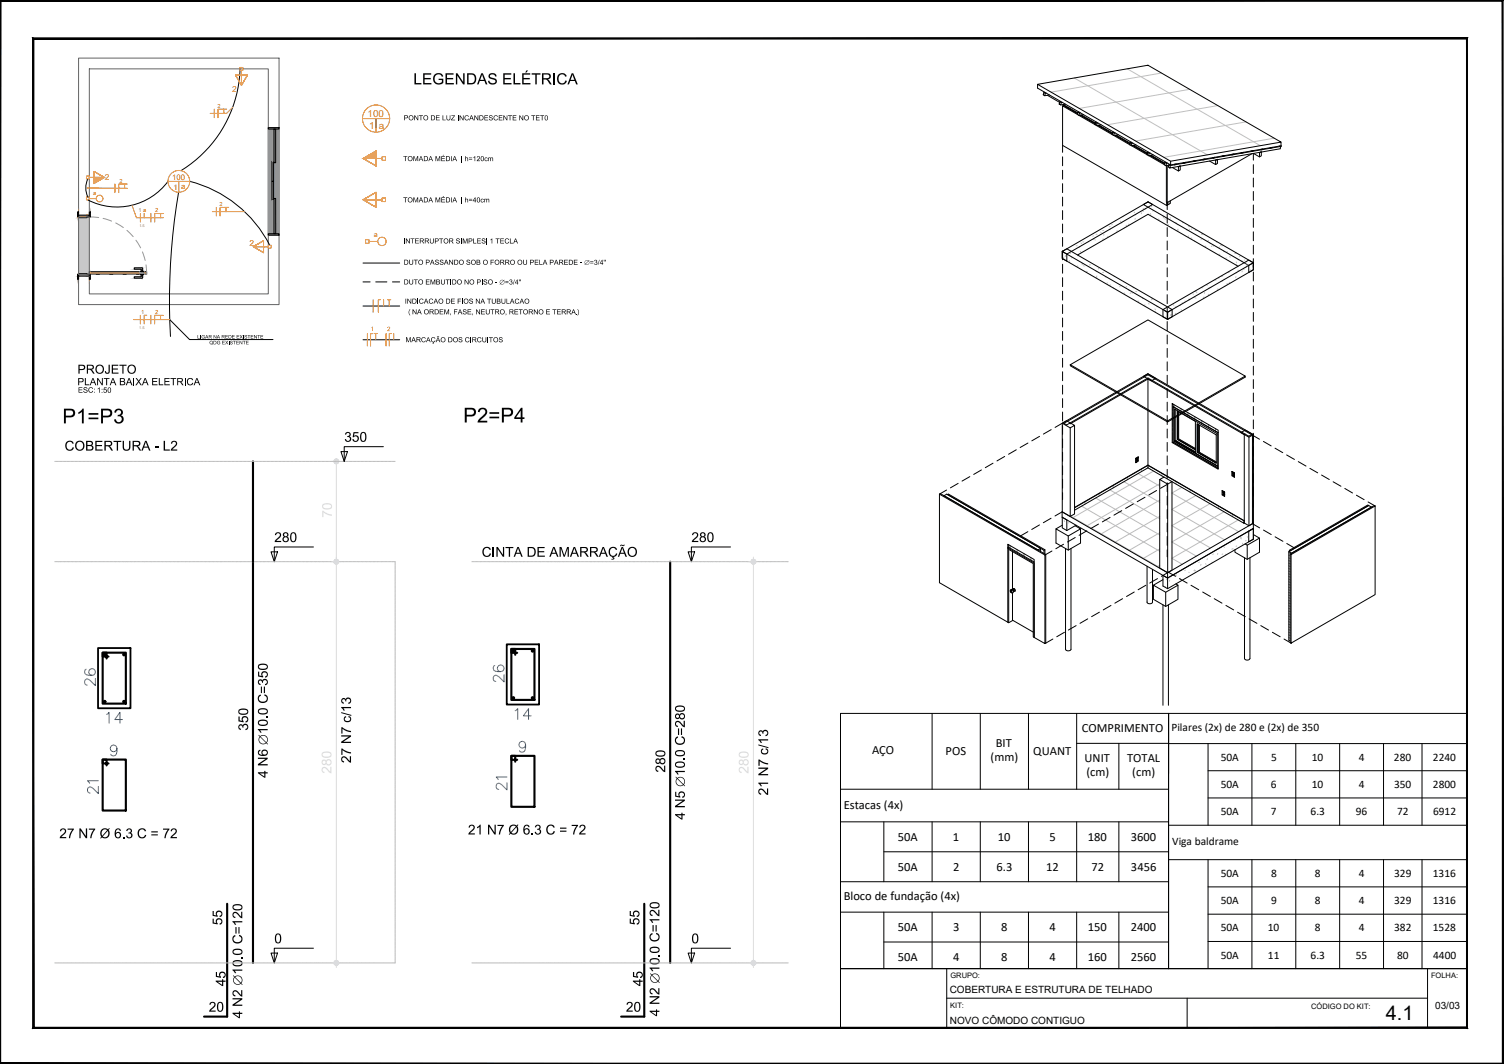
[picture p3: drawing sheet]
<svg xmlns="http://www.w3.org/2000/svg" width="420mm" height="297mm" viewBox="0 0 420 297" stroke-linecap="round" stroke-linejoin="round" font-family="sans-serif">
<defs><g id="words">
<g font-size="6.6" fill="#006edd">
<text x="141.8" y="191.6" transform="rotate(-90 141.8 191.6)">26</text>
<text x="142.5" y="221.9" transform="rotate(-90 142.5 221.9)">21</text>
</g>
<g font-size="6.6">
<text x="28.6" y="203.2">14</text>
<text x="142.5" y="202.1">14</text>
</g>
<g font-size="6.2" fill="#006edd">
<text x="27.5" y="192.6" transform="rotate(-90 27.5 192.6)">26</text>
<text x="28.2" y="223" transform="rotate(-90 28.2 223)">21</text>
</g>
<text font-size="5.6" x="387.2" y="284.8">4.1</text>
<g font-size="3.5">
<text x="278.2" y="208.6">BIT</text>
<text x="302.2" y="204.5">COMPRIMENTO</text>
<text x="243.6" y="210.6">AÇO</text>
<text x="264.2" y="210.8">POS</text>
<text x="276.7" y="212.5">(mm)</text>
<text x="288.7" y="210.7">QUANT</text>
<text x="303" y="212.8">UNIT</text>
<text x="314.9" y="212.8">TOTAL</text>
<text x="303.5" y="216.7">(cm)</text>
<text x="316.3" y="216.7">(cm)</text>
<text x="235.7" y="225.8">Estacas (4x)</text>
<text x="250.8" y="234.7">50A</text>
<text x="266.2" y="234.7">1</text>
<text x="278.7" y="234.7">10</text>
<text x="293.2" y="234.7">5</text>
<text x="303.9" y="234.7">180</text>
<text x="315.9" y="234.7">3600</text>
<text x="250.8" y="243.1">50A</text>
<text x="266.2" y="243.1">2</text>
<text x="278.4" y="243.1">6.3</text>
<text x="292.2" y="243.1">12</text>
<text x="304.9" y="243.1">72</text>
<text x="316" y="243.1">3456</text>
<text x="235.7" y="251.3">Bloco de fundação (4x)</text>
<text x="250.8" y="259.9">50A</text>
<text x="266.3" y="259.9">3</text>
<text x="279.7" y="259.9">8</text>
<text x="293.2" y="259.9">4</text>
<text x="303.9" y="259.9">150</text>
<text x="315.9" y="259.9">2400</text>
<text x="250.8" y="268.3">50A</text>
<text x="266.2" y="268.3">4</text>
<text x="279.7" y="268.2">8</text>
<text x="293.2" y="268.3">4</text>
<text x="303.9" y="268.3">160</text>
<text x="315.9" y="268.3">2560</text>
</g>
<g font-size="3.2">
<text x="327.3" y="204.2">Pilares (2x) de 280 e (2x) de 350</text>
<text x="341" y="212.4">50A</text>
<text x="355.1" y="212.4">5</text>
<text x="366.4" y="212.4">10</text>
<text x="379.6" y="212.4">4</text>
<text x="389.4" y="212.4">280</text>
<text x="400.3" y="212.4">2240</text>
<text x="341" y="220">50A</text>
<text x="355" y="220">6</text>
<text x="366.4" y="220">10</text>
<text x="379.6" y="220">4</text>
<text x="389.4" y="220">350</text>
<text x="400.3" y="220">2800</text>
<text x="341" y="227.6">50A</text>
<text x="355" y="227.6">7</text>
<text x="366.1" y="227.6">6.3</text>
<text x="378.8" y="227.6">96</text>
<text x="390.3" y="227.6">72</text>
<text x="400.3" y="227.6">6912</text>
<text x="327.5" y="236">Viga baldrame</text>
<text x="341" y="244.8">50A</text>
<text x="355.1" y="244.8">8</text>
<text x="367.3" y="244.8">8</text>
<text x="379.6" y="244.8">4</text>
<text x="389.5" y="244.8">329</text>
<text x="400.3" y="244.8">1316</text>
<text x="341" y="252.4">50A</text>
<text x="355.1" y="252.4">9</text>
<text x="367.3" y="252.4">8</text>
<text x="379.6" y="252.4">4</text>
<text x="389.5" y="252.4">329</text>
<text x="400.3" y="252.4">1316</text>
<text x="341" y="260">50A</text>
<text x="354.2" y="260">10</text>
<text x="367.3" y="260">8</text>
<text x="379.6" y="260">4</text>
<text x="389.5" y="260">382</text>
<text x="400.3" y="260">1528</text>
<text x="341" y="267.6">50A</text>
<text x="354.2" y="267.6">11</text>
<text x="366.1" y="267.6">6.3</text>
<text x="378.8" y="267.6">55</text>
<text x="390.3" y="267.6">80</text>
<text x="400.4" y="267.6">4400</text>
</g>
<g font-size="2.8">
<text x="265.3" y="277.2">COBERTURA E ESTRUTURA DE TELHADO</text>
<text x="400.9" y="281.7">03/03</text>
<text x="265.4" y="285.9">NOVO CÔMODO CONTIGUO</text>
</g>
<g font-size="2.7" fill="#ff7f00">
<text x="102.7" y="32.6">100</text>
<text x="103.1" y="36">1</text>
<text x="105.8" y="35.9">a</text>
</g>
<g font-size="2.3" fill="#ff7f00">
<text x="64.8" y="25.7">2</text>
<text x="29.3" y="50.3">2</text>
<text x="69.7" y="68.6">2</text>
</g>
<g font-size="2.2" fill="#ff7f00">
<text x="48.1" y="50.3">100</text>
<text x="48.4" y="52.9">1</text>
<text x="50.6" y="52.9">a</text>
</g>
<g font-size="2.1">
<text x="265.5" y="273.1">GRUPO:</text>
<text x="399.8" y="273.1">FOLHA:</text>
<text x="265.5" y="281.4">KIT:</text>
<text x="366.3" y="281.7">CÓDIGO DO KIT:</text>
</g>
<text font-size="2" fill="#ff7f00" x="104.5" y="66.2">a</text>
<g font-size="1.6" fill="#ff7f00">
<text x="60.7" y="30.1">2</text>
<text x="33.3" y="51">2</text>
<text x="26" y="54.5">a</text>
<text x="38.7" y="59.3">1 a</text>
<text x="43.4" y="59.3">2</text>
<text x="61.3" y="57.6">2</text>
<text x="39.4" y="87.7">1</text>
<text x="43.4" y="87.7">2</text>
</g>
<g font-size="1.1" fill="#ff7f00">
<text x="38.9" y="63.3">1.5</text>
<text x="38.9" y="91.7">1.5</text>
</g>
</g></defs>
<!-- layer: DT-ARMADURA -->
<g fill="#000">
<path d="M66.6 200h.4v1.1l.7 .2-.2-.4 .2-.7 .4-.3 .7 .1 .5 .5v.8l-.7 .4v-.3l.4-.2 .1-.4-.3-.4-.5-.1-.5 .5 .2 .9-1.4-.3zM66.8 202.4l.6-.2 .4 .4 .4-.5h.7l.4 .5v.7l-.7 .5-.1-.3 .6-.4-.2-.6h-.7l-.2 .7-.3-.1-.2-.5-.4-.1-.3 .6 .5 .4v.3l-.3-.1-.4-.6zM59.4 256.5h.3v1l.8 .2-.2-.6 .2-.5 .5-.3 .6 .1 .5 .5v.8l-.7 .4-.1-.3 .5-.3v-.4l-.2-.3-.6-.1-.4 .4 .2 1-1.4-.3zM59.4 254.3h.3v1.1l.8 .2-.2-.6 .2-.5 .5-.3 .6 .1 .5 .5v.7l-.7 .5-.1-.3 .5-.3v-.4l-.2-.4h-.5l-.5 .4 .2 1-1.4-.3zM64.9 257.2h2.8v.3h-2.1l.4 .7h-.4zM65.1 254.8l.5-.2h.5l1.3 1.3v-1.4h.3v1.9l-.5-.2-1.4-1.3-.4 .1-.2 .3 .2 .5 .4 .2-.1 .3-.4-.1-.4-.7zM60.3 271.4h.3v1.1l.8 .1-.2-.7 .2-.4 .5-.3 .6 .1 .5 .4v.8l-.7 .5v-.3l.4-.2 .1-.4-.3-.4-.5-.1-.5 .5 .2 .9-1.4-.3zM65.1 261.4l.6-.4 .1 .4-.5 .4v.7l.4 .4 .9 .1 .6-.2 .2-.6-.1-.6-.6-.2 .1-.4 .5 .2 .4 .7-.1 1-.9 .5-1.2-.2-.6-.7zM65 278.7h2.7v.3l-2.1 1.5h2.1v.3h-2.7v-.4l2.1-1.4h-2.1zM65.2 276.7l.4-.3 .5 .1 1.3 1.3v-1.4h.3v1.8l-.5-.2-1.4-1.2-.5 .3v.5l.5 .2-.1 .4-.3-.1-.5-.7zM64.9 270.7h2.8v.3h-2.1l.4 .7h-.4zM67.3 267.1h.4v.4h-.4z"/>
<path d="M58.7 280l.8-.3 .6 .3 .1 .5-.2 .5-1.1 1.1h1.3v.3h-1.8l.3-.6 1.2-1.2-.1-.5-.3-.1-.5 .1-.2 .4h-.3z"/>
<path d="M66.7 198.2l.7-.4 1.3 .1 .6 .4v.6l-.6 .6h-1.4l-.7-.5zM67 198.3l-.2 .5 .5 .4h1.2l.6-.4-.1-.4-.4-.2z"/>
<path d="M65.1 252.8l.7-.4h1.2l.6 .4 .1 .8-.7 .5h-1.4l-.6-.5zM65.3 253l-.1 .4 .5 .4h1.2l.6-.4-.1-.4-.4-.2h-1.1z"/>
<path d="M65.8 258.8h.3v1.8h-.3zM66.6 258.8h.3v1.8h-.3z"/>
<path d="M60.9 280l.8-.3 .6 .5v1.5l-.5 .7h-.6l-.5-.4-.1-1.1zM61.2 280.1l-.2 .6v1l.2 .4 .4 .1 .4-.5v-1.3l-.3-.4z"/>
<path d="M60.3 273.8h1.7v-.4h.4v.4h.6v.3h-.6v1.2h-.4l-1.7-1.3zM60.8 274.1l1.2 .8v-.8z"/>
<path d="M65.1 268.4l.8-.4 1.1 .1 .6 .4 .1 .7-.6 .5h-1.5l-.6-.5zM65.3 268.6l-.1 .5 .4 .3h1.2l.7-.4-.2-.4-.4-.2h-1z"/>
<path d="M65.1 265.2l.8-.4 1.2 .1 .6 .5v.6l-.7 .6-1.4-.1-.6-.4zM65.3 265.4l-.1 .5 .5 .3h1.2l.6-.4-.1-.3-.4-.3h-1z"/>
<path d="M65.1 272.4l.1-.1 .4 .4 .6-.4 1 .3 .5 .8-.3 1.1 .4 .4-.2 .1-.3-.4-1 .3-.7-.3-.5-.8 .3-1zM65.6 272.9l-.3 .8 .3 .7 .7 .4 .8-.3zM65.7 272.8l1.6 1.5 .2-.9-.4-.6-.7-.3z"/>
<path d="M65 282.7h1.7v-.4h.3v.4h.7v.4h-.7v1.2h-.3l-1.7-1.3zM65.5 283.1l1.2 .8v-.8z"/>
</g>
<path d="M70.7 156.8v112M63.5 252.3v31.5h-6.5" fill="none" stroke="#000" stroke-width=".59"/>
<!-- layer: DT-Cotas -->
<g fill="#dcdcdc">
<path d="M90 142.6l1.7 .8 1 .2v.4l-1.3-.3-1.1-.7v1.4h-.3z"/>
<path d="M90.2 140.8l.9-.3 1.1 .1 .5 .4v.7l-.7 .5h-1.4l-.6-.7zM90.4 141l-.1 .5 .5 .4h1.2l.5-.4-.1-.4-.5-.2z"/>
</g>
<!-- layer: DT-ARMADURA -->
<g fill="#000">
<path d="M72.1 187.5h.3v1.1l.8 .1-.2-.7 .2-.4 .5-.2h.6l.5 .5v.8l-.7 .5-.1-.4 .5-.2v-.4l-.2-.4-.6-.1-.4 .5 .2 .9-1.4-.2zM72.2 189.9l.6-.3 .5 .4 .4-.4 .6-.1 .5 .6v.7l-.7 .5-.1-.3 .5-.4-.1-.6h-.8l-.1 .6h-.3l-.1-.4-.4-.2-.4 .3 .1 .4 .4 .2-.1 .4-.2-.1-.4-.5zM72.3 194.1l.5-.2 .1 .4-.6 .4 .2 .8 .4 .3 .8 .1 .5-.2 .3-.4-.1-.7-.6-.4 .1-.3 .4 .1 .5 .7-.1 1-.9 .5-1.2-.1-.6-.9zM74.4 200h.4v.4h-.4zM72.1 211.5h2.7v.4l-2.2 1.4h2.2v.4h-2.7v-.4l2.1-1.4h-2.1zM72 203.5h2.8v.4h-2.2l.4 .6h-.3z"/>
<path d="M72.3 198l.8-.3 1 .1 .7 .4v.6l-.7 .6h-1.3l-.7-.5zM72.4 198.3v.5l.5 .3h1.3l.4-.5-.1-.3-.6-.2z"/>
<path d="M72.2 185.6l.8-.3h1.2l.5 .4 .1 .7-.6 .6h-1.5l-.6-.6zM72.5 185.8l-.2 .5 .5 .4h1.3l.4-.4v-.4l-.5-.3h-1z"/>
<path d="M72.9 191.7h.3v1.8h-.3zM73.7 191.7h.3v1.8h-.3z"/>
<path d="M72.2 201.2l.8-.3h1.1l.6 .4 .1 .7-.2 .4-.5 .2h-1.4l-.6-.6zM72.5 201.4l-.2 .6 .5 .3h1.3l.4-.4v-.4l-.4-.2z"/>
<path d="M72.2 205.3l.1-.2 .4 .4 .6-.3 1 .2 .5 .7v.7l-.3 .6 .4 .3-.2 .1-.3-.3-1 .3-.7-.3-.5-.8 .3-1.1zM72.7 205.8l-.3 .9 .3 .6 .6 .3 1-.2zM72.8 205.6l1.6 1.6 .3-.7-.4-.8-.7-.3z"/>
<path d="M72.3 209.5l.4-.2v.3l-.4 .4 .1 .4 1 .3-.4-.5 .1-.5 .5-.4h.7l.5 .5v.7l-.7 .5-1.5-.1-.5-.6zM73.4 210.1a.6 .6 0 0 0 1.2 0 .6 .6 0 0 0-1.2 0z"/>
<path d="M72.1 215.6h1.7v-.4h.3v.4h.7v.3h-.7v1.2h-.3l-1.7-1.2zM72.6 215.9l1.2 .9v-.9z"/>
</g>
<!-- layer: DT-TEXTOS -->
<path d="M75.7 154.1h1.8l-.9 2.7zM87.6 152.7h-11v4.1M75.7 266.1h1.8l-.9 2.7zM87.6 264.7h-11v4.1" fill="none" stroke="#000" stroke-width=".28"/>
<g fill="#000">
<path d="M18.5 123.4l.8-.4 .7 .1 .4 .3 .2 .4-.4 .1-.4-.5h-.7l-.5 .8 .1 .8 .4 .5h.7l.5-.7 .3 .1-.4 .7-.9 .2-.8-.4-.3-.8zM26.6 123.1h2v.3h-1.6v.8h1.5v.4h-1.5v.9h1.7v.3h-2.1zM31.7 123.1h2.2v.3h-.9v2.4h-.4v-2.4h-.9zM34.3 123.1h.3l.1 2 .5 .4 .8-.3 .1-2.1h.3v2l-.3 .5-1 .2-.6-.3-.2-.6zM43.2 124.6h1.1v.4h-1.1zM45.7 123.1h.4v2.4h1.3v.3h-1.7zM47.9 123.3l.8-.3 .7 .5v.8l-1.2 1.2h1.3v.3h-1.8l.2-.5 1.2-1.4-.1-.4-.3-.2-.5 .2-.1 .4h-.3zM77 148.9l.8-.3 .7 .4-.1 .8-1.2 1.2h1.3v.3h-1.8l.2-.5 1.3-1.4-.1-.4-.4-.1-.4 .1-.1 .4h-.4z"/>
<path d="M20.9 124.4a1.4 1.4 0 0 1 2.8 0 1.4 1.4 0 0 1-2.8 0zM21.2 124.5a1.05 1.05 0 0 0 2.1 0 1.05 1.05 0 0 0-2.1 0z"/>
<path d="M24 123.1h1.3l.6 .3 .1 .5-.4 .4 .5 .4v.5l-.3 .5-1.8 .1zM24.4 123.4v.8h1l.2-.2-.1-.5zM24.4 124.5v1h.9l.4-.2-.1-.7z"/>
<path d="M29.2 123.1h1.5l.5 .2 .1 .8-.7 .5 1 1.2h-.5l-.7-1-.3-.2h-.6v1.2h-.3zM29.5 123.4v.9h1.1l.4-.3-.3-.6z"/>
<path d="M37 123.1h1.7l.4 .3 .1 .7-.7 .5 1 1.2h-.5l-.6-1-.5-.2h-.5v1.2h-.4zM37.4 123.4v.9h1.1l.3-.3v-.3l-.2-.3z"/>
<path d="M40.5 123.1h.4l1.1 2.7h-.4l-.3-.8h-1.1l-.3 .8h-.4zM40.7 123.3l-.4 1.4h.9z"/>
<path d="M79.1 148.9l.8-.3 .6 .4v.6l-.3 .2 .4 .3 .1 .5-.5 .7h-.7l-.5-.4v-.7l.4-.4-.4-.3zM79.4 149.3a.44 .44 0 0 0 .8 0 .44 .44 0 0 0-.8 0zM79.2 150.5a.6 .6 0 0 0 1.2 0 .6 .6 0 0 0-1.2 0z"/>
<path d="M81.4 148.8l.8-.2 .6 .7v1.4l-.3 .5-.4 .2-.7-.2-.3-.5v-1.2zM81.7 148.9l-.3 .6v1.1l.2 .4 .4 .1 .4-.6v-1.1l-.3-.5z"/>
<path d="M77.2 260.7h.9l.4 .6v1.4l-.2 .4-.4 .3-.7-.1-.4-.7v-1.1zM77.4 260.9l-.2 .6v1l.2 .5 .4 .1 .4-.5v-1.2l-.2-.5z"/>
</g>
<!-- layer: 0.01-PRO -->
<g fill="none" stroke="#bababa" stroke-width=".28">
<path d="M15.3 156.8h.2M15.6 156.8h.3M16 156.8h.3M16.4 156.8h.2M16.8 156.8h.2M17.1 156.8h.3M17.5 156.8h.3M17.9 156.8h.2M18.3 156.8h.2M18.6 156.8h.3M19 156.8h.3M19.4 156.8h.2"/>
<path d="M19.8 156.8h.2M20.2 156.8h.2M20.5 156.8h.3M20.9 156.8h.2M21.3 156.8h.2M21.7 156.8h.2M22 156.8h.3M22.4 156.8h.2M22.8 156.8h.2M23.1 156.8h.3M23.5 156.8h.3M23.9 156.8h.3"/>
<path d="M24.3 156.8h.2M24.6 156.8h.3M25 156.8h.3M25.4 156.8h.3M25.8 156.8h.2M26.1 156.8h.3M26.5 156.8h.3M26.9 156.8h.2M27.3 156.8h.2M27.6 156.8h.3M28 156.8h.3M28.4 156.8h.2"/>
<path d="M28.8 156.8h.2M29.1 156.8h.3M29.5 156.8h.3M29.9 156.8h.2M30.3 156.8h.2M30.6 156.8h.3M31 156.8h.3M31.4 156.8h.2M31.8 156.8h.2M32.2 156.8h.2M32.5 156.8h.3M32.9 156.8h.2"/>
<path d="M33.3 156.8h.2M33.7 156.8h.2M34 156.8h.3M34.4 156.8h.2M34.8 156.8h.2M35.1 156.8h.3M35.5 156.8h.3M35.9 156.8h.3M36.3 156.8h.2M36.6 156.8h.3M37 156.8h.3M37.4 156.8h.3"/>
<path d="M37.8 156.8h.2M38.1 156.8h.3M38.5 156.8h.3M38.9 156.8h.2M39.3 156.8h.2M39.6 156.8h.3M40 156.8h.3M40.4 156.8h.2M40.8 156.8h.2M41.1 156.8h.3M41.5 156.8h.3M41.9 156.8h.2"/>
<path d="M42.3 156.8h.2M42.7 156.8h.2M43 156.8h.3M43.4 156.8h.2M43.8 156.8h.2M44.2 156.8h.2M44.5 156.8h.3M44.9 156.8h.2M45.3 156.8h.2M45.7 156.8h.2M46 156.8h.3M46.4 156.8h.3"/>
<path d="M46.8 156.8h.2M47.1 156.8h.3M47.5 156.8h.3M47.9 156.8h.3M48.3 156.8h.2M48.6 156.8h.3M49 156.8h.3M49.4 156.8h.3M49.8 156.8h.2M50.1 156.8h.3M50.5 156.8h.3M50.9 156.8h.2"/>
<path d="M51.3 156.8h.2M51.6 156.8h.3M52 156.8h.3M52.4 156.8h.2M52.8 156.8h.2M53.1 156.8h.3M53.5 156.8h.3M53.9 156.8h.2M54.3 156.8h.2M54.7 156.8h.2M55 156.8h.3M55.4 156.8h.2"/>
<path d="M55.8 156.8h.2M56.2 156.8h.2M56.5 156.8h.3M56.9 156.8h.2M57.3 156.8h.2M57.7 156.8h.2M58 156.8h.3M58.4 156.8h.3M58.8 156.8h.2M59.1 156.8h.3M59.5 156.8h.3M59.9 156.8h.3"/>
<path d="M60.3 156.8h.2M60.6 156.8h.3M61 156.8h.3M61.4 156.8h.3M61.8 156.8h.2M62.1 156.8h.3M62.5 156.8h.3M62.9 156.8h.2M63.3 156.8h.2M63.6 156.8h.3M64 156.8h.3M64.4 156.8h.2"/>
<path d="M64.8 156.8h.2M65.2 156.8h.2M65.5 156.8h.3M65.9 156.8h.2M66.3 156.8h.2M66.7 156.8h.2M67 156.8h.3M67.4 156.8h.2M67.8 156.8h.2M68.2 156.8h.2M68.5 156.8h.3M68.9 156.8h.3"/>
<path d="M69.3 156.8h.2M69.7 156.8h.2M70 156.8h.3M70.4 156.8h.3M70.8 156.8h.2M71.1 156.8h.3M71.5 156.8h.3M71.9 156.8h.3M72.3 156.8h.2M72.6 156.8h.3M73 156.8h.3M73.4 156.8h.3"/>
<path d="M73.8 156.8h.2M74.1 156.8h.3M74.5 156.8h.3M74.9 156.8h.2M75.3 156.8h.2M75.6 156.8h.3M76 156.8h.3M76.4 156.8h.2M76.8 156.8h.2M77.2 156.8h.2M77.5 156.8h.3M77.9 156.8h.2"/>
<path d="M78.3 156.8h.2M78.7 156.8h.2M79 156.8h.3M79.4 156.8h.3M79.8 156.8h.2M80.2 156.8h.2M80.5 156.8h.3M80.9 156.8h.3M81.3 156.8h.2M81.7 156.8h.2M82 156.8h.3M82.4 156.8h.3"/>
<path d="M82.8 156.8h.2M83.1 156.8h.3M83.5 156.8h.3M83.9 156.8h.3M84.3 156.8h.2M84.6 156.8h.3M85 156.8h.3M85.4 156.8h.3M85.8 156.8h.2M86.1 156.8h.3M86.5 156.8h.3M86.9 156.8h.2"/>
<path d="M87.3 156.8h.2M87.7 156.8h.2M88 156.8h.3M88.4 156.8h.2M88.8 156.8h.2M89.2 156.8h.2M89.5 156.8h.3M89.9 156.8h.2M90.3 156.8h.2M90.7 156.8h.2M91 156.8h.3M91.4 156.8h.3"/>
<path d="M91.8 156.8h.2M92.2 156.8h.2M92.5 156.8h.3M92.9 156.8h.3M93.3 156.8h.2M93.7 156.8h.2M94 156.8h.3M94.4 156.8h.3M94.8 156.8h.2M95.1 156.8h.3M95.5 156.8h.3M95.9 156.8h.3"/>
<path d="M96.3 156.8h.2M96.6 156.8h.3M97 156.8h.3M97.4 156.8h.3M97.8 156.8h.2M98.1 156.8h.3M98.5 156.8h.3M98.9 156.8h.2M99.3 156.8h.2M99.7 156.8h.2M100 156.8h.3M100.4 156.8h.2"/>
<path d="M100.8 156.8h.2M101.2 156.8h.2M101.5 156.8h.3M101.9 156.8h.3M102.3 156.8h.2M102.7 156.8h.2M103 156.8h.3M103.4 156.8h.3M103.8 156.8h.2M104.2 156.8h.2M104.5 156.8h.3M104.9 156.8h.3"/>
<path d="M105.3 156.8h.2M105.7 156.8h.2M106 156.8h.3M106.4 156.8h.3M106.8 156.8h.2M107.1 156.8h.3M107.5 156.8h.3M107.9 156.8h.3M108.3 156.8h.2M108.6 156.8h.3M109 156.8h.3M109.4 156.8h.3"/>
<path d="M109.8 156.8h.2M110.2 156.8h.2v.3M110.4 157.2v.2M110.4 157.6v.2M110.4 157.9v.3M110.4 158.3v.2M110.4 158.7v.2M110.4 159.1v.2M110.4 159.4v.3M110.4 159.8v.2M110.4 160.2v.2M110.4 160.6v.2"/>
<path d="M110.4 160.9v.3M110.4 161.3v.3M110.4 161.7v.2M110.4 162.1v.2M110.4 162.4v.3M110.4 162.8v.3M110.4 163.2v.2M110.4 163.6v.2M110.4 163.9v.3M110.4 164.3v.3M110.4 164.7v.2M110.4 165.1v.2"/>
<path d="M110.4 165.4v.3M110.4 165.8v.3M110.4 166.2v.2M110.4 166.5v.3M110.4 166.9v.3M110.4 167.3v.3M110.4 167.7v.2M110.4 168v.3M110.4 168.4v.3M110.4 168.8v.3M110.4 169.2v.2M110.4 169.6v.2"/>
<path d="M110.4 169.9v.3M110.4 170.3v.2M110.4 170.7v.2M110.4 171.1v.2M110.4 171.4v.3M110.4 171.8v.2M110.4 172.2v.2M110.4 172.6v.2M110.4 172.9v.3M110.4 173.3v.3M110.4 173.7v.2M110.4 174.1v.2"/>
<path d="M110.4 174.4v.3M110.4 174.8v.3M110.4 175.2v.2M110.4 175.6v.2M110.4 175.9v.3M110.4 176.3v.3M110.4 176.7v.2M110.4 177.1v.2M110.4 177.4v.3M110.4 177.8v.3M110.4 178.2v.2M110.4 178.5v.3"/>
<path d="M110.4 178.9v.3M110.4 179.3v.3M110.4 179.7v.2M110.4 180.1v.2M110.4 180.4v.3M110.4 180.8v.3M110.4 181.2v.2M110.4 181.6v.2M110.4 181.9v.3M110.4 182.3v.2M110.4 182.7v.2M110.4 183.1v.2"/>
<path d="M110.4 183.4v.3M110.4 183.8v.3M110.4 184.2v.2M110.4 184.6v.2M110.4 184.9v.3M110.4 185.3v.3M110.4 185.7v.2M110.4 186.1v.2M110.4 186.4v.3M110.4 186.8v.3M110.4 187.2v.2M110.4 187.6v.2"/>
<path d="M110.4 187.9v.3M110.4 188.3v.3M110.4 188.7v.2M110.4 189.1v.2M110.4 189.4v.3M110.4 189.8v.3M110.4 190.2v.2M110.4 190.5v.3M110.4 190.9v.3M110.4 191.3v.3M110.4 191.7v.2M110.4 192.1v.2"/>
<path d="M110.4 192.4v.3M110.4 192.8v.3M110.4 193.2v.2M110.4 193.6v.2M110.4 193.9v.3M110.4 194.3v.2M110.4 194.7v.2M110.4 195.1v.2M110.4 195.4v.3M110.4 195.8v.3M110.4 196.2v.2M110.4 196.6v.2"/>
<path d="M110.4 196.9v.3M110.4 197.3v.3M110.4 197.7v.2M110.4 198.1v.2M110.4 198.4v.3M110.4 198.8v.3M110.4 199.2v.2M110.4 199.6v.2M110.4 199.9v.3M110.4 200.3v.3M110.4 200.7v.2M110.4 201.1v.2"/>
<path d="M110.4 201.4v.3M110.4 201.8v.3M110.4 202.2v.2M110.4 202.6v.2M110.4 202.9v.3M110.4 203.3v.3M110.4 203.7v.2M110.4 204.1v.2M110.4 204.4v.3M110.4 204.8v.3M110.4 205.2v.2M110.4 205.6v.2"/>
<path d="M110.4 205.9v.3M110.4 206.3v.3M110.4 206.7v.2M110.4 207.1v.2M110.4 207.4v.3M110.4 207.8v.3M110.4 208.2v.2M110.4 208.6v.2M110.4 208.9v.3M110.4 209.3v.3M110.4 209.7v.2M110.4 210.1v.2"/>
<path d="M110.4 210.4v.3M110.4 210.8v.3M110.4 211.2v.2M110.4 211.6v.2M110.4 211.9v.3M110.4 212.3v.3M110.4 212.7v.2M110.4 213.1v.2M110.4 213.4v.3M110.4 213.8v.3M110.4 214.2v.2M110.4 214.6v.2"/>
<path d="M110.4 214.9v.3M110.4 215.3v.3M110.4 215.7v.2M110.4 216.1v.2M110.4 216.4v.3M110.4 216.8v.3M110.4 217.2v.2M110.4 217.6v.2M110.4 217.9v.3M110.4 218.3v.3M110.4 218.7v.2M110.4 219.1v.2"/>
<path d="M110.4 219.4v.3M110.4 219.8v.3M110.4 220.2v.2M110.4 220.6v.2M110.4 220.9v.3M110.4 221.3v.3M110.4 221.7v.2M110.4 222.1v.2M110.4 222.4v.3M110.4 222.8v.3M110.4 223.2v.2M110.4 223.6v.2"/>
<path d="M110.4 223.9v.3M110.4 224.3v.3M110.4 224.7v.2M110.4 225.1v.2M110.4 225.4v.3M110.4 225.8v.3M110.4 226.2v.2M110.4 226.6v.2M110.4 226.9v.3M110.4 227.3v.3M110.4 227.7v.2M110.4 228.1v.2"/>
<path d="M110.4 228.4v.3M110.4 228.8v.3M110.4 229.2v.2M110.4 229.6v.2M110.4 229.9v.3M110.4 230.3v.3M110.4 230.7v.2M110.4 231.1v.2M110.4 231.4v.3M110.4 231.8v.3M110.4 232.2v.2M110.4 232.6v.2"/>
<path d="M110.4 232.9v.3M110.4 233.3v.3M110.4 233.7v.2M110.4 234.1v.2M110.4 234.4v.3M110.4 234.8v.3M110.4 235.2v.2M110.4 235.6v.2M110.4 235.9v.3M110.4 236.3v.3M110.4 236.7v.2M110.4 237.1v.2"/>
<path d="M110.4 237.4v.3M110.4 237.8v.3M110.4 238.2v.2M110.4 238.6v.2M110.4 238.9v.3M110.4 239.3v.3M110.4 239.7v.2M110.4 240.1v.2M110.4 240.4v.3M110.4 240.8v.3M110.4 241.2v.2M110.4 241.6v.2"/>
<path d="M110.4 241.9v.3M110.4 242.3v.3M110.4 242.7v.2M110.4 243.1v.2M110.4 243.4v.3M110.4 243.8v.3M110.4 244.2v.2M110.4 244.6v.2M110.4 244.9v.3M110.4 245.3v.3M110.4 245.7v.2M110.4 246.1v.2"/>
<path d="M110.4 246.4v.3M110.4 246.8v.3M110.4 247.2v.2M110.4 247.6v.2M110.4 247.9v.3M110.4 248.3v.3M110.4 248.7v.2M110.4 249.1v.2M110.4 249.4v.3M110.4 249.8v.3M110.4 250.2v.2M110.4 250.6v.2"/>
<path d="M110.4 250.9v.3M110.4 251.3v.3M110.4 251.7v.2M110.4 252.1v.2M110.4 252.4v.3M110.4 252.8v.3M110.4 253.2v.2M110.4 253.6v.2M110.4 253.9v.3M110.4 254.3v.3M110.4 254.7v.2M110.4 255.1v.2"/>
<path d="M110.4 255.4v.3M110.4 255.8v.3M110.4 256.2v.2M110.4 256.6v.2M110.4 256.9v.3M110.4 257.3v.3M110.4 257.7v.2M110.4 258.1v.2M110.4 258.4v.3M110.4 258.8v.3M110.4 259.2v.2M110.4 259.6v.2"/>
<path d="M110.4 259.9v.3M15.3 268.8h.2M15.6 268.8h.3M16 268.8h.3M16.4 268.8h.2M16.8 268.8h.2M17.1 268.8h.3M17.5 268.8h.3M17.9 268.8h.2M18.3 268.8h.2M18.6 268.8h.3M19 268.8h.3"/>
<path d="M19.4 268.8h.2M19.8 268.8h.2M20.2 268.8h.2M20.5 268.8h.3M20.9 268.8h.2M21.3 268.8h.2M21.7 268.8h.2M22 268.8h.3M22.4 268.8h.2M22.8 268.8h.2M23.1 268.8h.3M23.5 268.8h.3"/>
<path d="M23.9 268.8h.3M24.3 268.8h.2M24.6 268.8h.3M25 268.8h.3M25.4 268.8h.3M25.8 268.8h.2M26.1 268.8h.3M26.5 268.8h.3M26.9 268.8h.2M27.3 268.8h.2M27.6 268.8h.3M28 268.8h.3"/>
<path d="M28.4 268.8h.2M28.8 268.8h.2M29.1 268.8h.3M29.5 268.8h.3M29.9 268.8h.2M30.3 268.8h.2M30.6 268.8h.3M31 268.8h.3M31.4 268.8h.2M31.8 268.8h.2M32.2 268.8h.2M32.5 268.8h.3"/>
<path d="M32.9 268.8h.2M33.3 268.8h.2M33.7 268.8h.2M34 268.8h.3M34.4 268.8h.2M34.8 268.8h.2M35.1 268.8h.3M35.5 268.8h.3M35.9 268.8h.3M36.3 268.8h.2M36.6 268.8h.3M37 268.8h.3"/>
<path d="M37.4 268.8h.3M37.8 268.8h.2M38.1 268.8h.3M38.5 268.8h.3M38.9 268.8h.2M39.3 268.8h.2M39.6 268.8h.3M40 268.8h.3M40.4 268.8h.2M40.8 268.8h.2M41.1 268.8h.3M41.5 268.8h.3"/>
<path d="M41.9 268.8h.2M42.3 268.8h.2M42.7 268.8h.2M43 268.8h.3M43.4 268.8h.2M43.8 268.8h.2M44.2 268.8h.2M44.5 268.8h.3M44.9 268.8h.2M45.3 268.8h.2M45.7 268.8h.2M46 268.8h.3"/>
<path d="M46.4 268.8h.3M46.8 268.8h.2M47.1 268.8h.3M47.5 268.8h.3M47.9 268.8h.3M48.3 268.8h.2M48.6 268.8h.3M49 268.8h.3M49.4 268.8h.3M49.8 268.8h.2M50.1 268.8h.3M50.5 268.8h.3"/>
<path d="M50.9 268.8h.2M51.3 268.8h.2M51.6 268.8h.3M52 268.8h.3M52.4 268.8h.2M52.8 268.8h.2M53.1 268.8h.3M53.5 268.8h.3M53.9 268.8h.2M54.3 268.8h.2M54.7 268.8h.2M55 268.8h.3"/>
<path d="M55.4 268.8h.2M55.8 268.8h.2M56.2 268.8h.2M56.5 268.8h.3M56.9 268.8h.2M57.3 268.8h.2M57.7 268.8h.2M58 268.8h.3M58.4 268.8h.3M58.8 268.8h.2M59.1 268.8h.3M59.5 268.8h.3"/>
<path d="M59.9 268.8h.3M60.3 268.8h.2M60.6 268.8h.3M61 268.8h.3M61.4 268.8h.3M61.8 268.8h.2M62.1 268.8h.3M62.5 268.8h.3M62.9 268.8h.2M63.3 268.8h.2M63.6 268.8h.3M64 268.8h.3"/>
<path d="M64.4 268.8h.2M64.8 268.8h.2M65.2 268.8h.2M65.5 268.8h.3M65.9 268.8h.2M66.3 268.8h.2M66.7 268.8h.2M67 268.8h.3M67.4 268.8h.2M67.8 268.8h.2M68.2 268.8h.2M68.5 268.8h.3"/>
<path d="M68.9 268.8h.3M69.3 268.8h.2M69.7 268.8h.2M70 268.8h.3M70.4 268.8h.3M70.8 268.8h.2M71.1 268.8h.3M71.5 268.8h.3M71.9 268.8h.3M72.3 268.8h.2M72.6 268.8h.3M73 268.8h.3"/>
<path d="M73.4 268.8h.3M73.8 268.8h.2M74.1 268.8h.3M74.5 268.8h.3M74.9 268.8h.2M75.3 268.8h.2M75.6 268.8h.3M76 268.8h.3M76.4 268.8h.2M76.8 268.8h.2M77.2 268.8h.2M77.5 268.8h.3"/>
<path d="M77.9 268.8h.2M78.3 268.8h.2M78.7 268.8h.2M79 268.8h.3M79.4 268.8h.3M79.8 268.8h.2M80.2 268.8h.2M80.5 268.8h.3M80.9 268.8h.3M81.3 268.8h.2M81.7 268.8h.2M82 268.8h.3"/>
<path d="M82.4 268.8h.3M82.8 268.8h.2M83.1 268.8h.3M83.5 268.8h.3M83.9 268.8h.3M84.3 268.8h.2M84.6 268.8h.3M85 268.8h.3M85.4 268.8h.3M85.8 268.8h.2M86.1 268.8h.3M86.5 268.8h.3"/>
<path d="M86.9 268.8h.2M87.3 268.8h.2M87.7 268.8h.2M88 268.8h.3M88.4 268.8h.2M88.8 268.8h.2M89.2 268.8h.2M89.5 268.8h.3M89.9 268.8h.2M90.3 268.8h.2M90.7 268.8h.2M91 268.8h.3"/>
<path d="M91.4 268.8h.3M91.8 268.8h.2M92.2 268.8h.2M92.5 268.8h.3M92.9 268.8h.3M93.3 268.8h.2M93.7 268.8h.2M94 268.8h.3M94.4 268.8h.3M94.8 268.8h.2M95.1 268.8h.3M95.5 268.8h.3"/>
<path d="M95.9 268.8h.3M96.3 268.8h.2M96.6 268.8h.3M97 268.8h.3M97.4 268.8h.3M97.8 268.8h.2M98.1 268.8h.3M98.5 268.8h.3M98.9 268.8h.2M99.3 268.8h.2M99.7 268.8h.2M100 268.8h.3"/>
<path d="M100.4 268.8h.2M100.8 268.8h.2M101.2 268.8h.2M101.5 268.8h.3M101.9 268.8h.3M102.3 268.8h.2M102.7 268.8h.2M103 268.8h.3M103.4 268.8h.3M103.8 268.8h.2M104.2 268.8h.2M104.5 268.8h.3"/>
<path d="M104.9 268.8h.3M105.3 268.8h.2M105.7 268.8h.2M106 268.8h.3M106.4 268.8h.3M106.8 268.8h.2M107.1 268.8h.3M107.5 268.8h.3M107.9 268.8h.3M108.3 268.8h.2M108.6 268.8h.3M109 268.8h.3"/>
<path d="M109.4 268.8h.3M109.8 268.8h.2M110.4 260.3v.3M110.4 260.7v.2M110.4 261.1v.2M110.4 261.4v.3M110.4 261.8v.3M110.4 262.2v.2M110.4 262.6v.2M110.4 262.9v.3M110.4 263.3v.3M110.4 263.7v.2"/>
<path d="M110.4 264.1v.2M110.4 264.4v.3M110.4 264.8v.3M110.4 265.2v.2M110.4 265.6v.2M110.4 265.9v.3M110.4 266.3v.3M110.4 266.7v.2M110.4 267.1v.2M110.4 267.4v.3M110.4 267.8v.3M110.4 268.2v.2"/>
<path d="M110.4 268.6v.2h-.2"/>
</g>
<!-- layer: DT-Cotas -->
<path d="M92.7 156.8h1.4M94 155.5v114.6M92.7 268.8h1.4" fill="none" stroke="#dcdcdc" stroke-width=".28"/>
<g fill="#dcdcdc" stroke="#dcdcdc" stroke-width=".28">
<path d="M94 268.8h.6v-.2zM94 268.8l.5-.4 .1 .2zM94.3 268.3l-.3 .5 .5-.4z"/>
<path d="M94.1 268.2l-.1 .6 .3-.5zM94 268.2h.1l-.1 .6zM93.7 268.2l.3 .6v-.6z"/>
<path d="M93.6 268.3l.4 .5-.3-.6zM93.6 268.3l.4 .5-.6-.4zM93.4 268.4l-.1 .2 .7 .2z"/>
<path d="M93.3 268.6v.2h.7zM93.3 268.8h.7l-.7 .2zM93.3 269l.1 .2 .6-.4z"/>
<path d="M93.4 269.2l.2 .1 .4-.5zM94 268.8l-.3 .6-.1-.1zM94 268.8l-.3 .6 .3 .1z"/>
<path d="M94 268.8v.7l.1-.1zM94 268.8l.3 .5-.2 .1zM94 268.8l.3 .5 .2-.1z"/>
<path d="M94 268.8l.5 .4 .1-.2zM94 268.8h.6v.2z"/>
<path d="M94 156.8h.6v-.2zM94 156.8l.5-.4 .1 .2zM94.3 156.3l-.3 .5 .5-.4z"/>
<path d="M94.1 156.2l-.1 .6 .3-.5zM94 156.2h.1l-.1 .6zM93.7 156.2l.3 .6v-.6z"/>
<path d="M93.6 156.3l.4 .5-.3-.6zM93.4 156.4l.2-.1 .4 .5zM93.4 156.4l-.1 .2 .7 .2z"/>
<path d="M93.3 156.6v.2h.7zM93.3 156.8h.7l-.7 .2zM93.3 157l.1 .2 .6-.4z"/>
<path d="M93.4 157.2l.2 .1 .4-.5zM94 156.8l-.3 .6-.1-.1zM94 156.8l-.3 .6h.3z"/>
<path d="M94 156.8v.6h.1zM94 156.8l.3 .5-.2 .1zM94 156.8l.3 .5 .2-.1z"/>
<path d="M94 156.8l.5 .4 .1-.2zM94 156.8h.6v.2z"/>
</g>
<g fill="#dcdcdc">
<path d="M90 214.4l.4-.3 .6 .1 1.3 1.2v-1.3h.3v1.8l-.5-.2-1.4-1.3-.6 .4 .1 .5 .5 .2-.1 .3-.3-.1-.4-.5z"/>
<path d="M90 212.3l.7-.3 .4 .4 .4-.4h.6l.5 .4v.7l-.5 .6-.7-.1-.3-.4-.3 .4h-.5l-.4-.6zM90.1 212.8a.45 .45 0 0 0 .9 0 .45 .45 0 0 0-.9 0zM91.2 212.8a.6 .6 0 0 0 1.2 0 .6 .6 0 0 0-1.2 0z"/>
<path d="M90.1 210.1l.7-.3 1.3 .1 .4 .4 .1 .7-.8 .5h-1.4l-.5-.6zM90.2 210.4l-.1 .5 .4 .3h1.3l.6-.4-.1-.3-.3-.3-1.2-.1z"/>
</g>
<g fill="#000">
<path d="M133.8 114.2l.5-.3 .7-.1 .9 .5 .2 .7-.1 .5-1.9 2h2v.4h-2.7l.3-.7 1.5-1.5 .4-.6-.1-.5-.5-.4-.7 .2-.3 .7-.5-.1z"/>
<path d="M129.8 113.8l2.4 .1 .5 .3 .3 .6-.2 .8-.4 .5-2 .2v1.6h-.6zM130.4 114.3v1.5h1.3l.6-.3 .1-.5-.3-.6z"/>
<path d="M136.7 115.1h2.7v.4h-2.7zM136.7 116.3h2.7v.5h-2.7z"/>
<path d="M140.2 113.8l2.4 .1 .5 .3 .2 .7-.1 .7-.4 .5-2 .2v1.6h-.6zM140.8 114.3v1.5h1.3l.6-.3 .1-.6-.3-.5z"/>
<path d="M145.5 113.8h.5v2.7h.5v.5h-.5v.9h-.5v-.9h-1.8v-.5zM145.5 114.6l-1.3 1.9h1.3z"/>
</g>
<!-- layer: DT-ARMADURA_NEG -->
<path d="M95.3 198.8l2.8 .8v.3l-2.8-.8zM95.5 195.1l.6-.3 .5 .4 .4-.4h.6l.4 .5v.7l-.7 .5v-.3l.5-.5-.2-.5-.6-.1-.2 .7h-.3l-.2-.5-.4-.1-.3 .6 .5 .3-.1 .4-.2-.1-.5-.6zM96.2 200.2l.5-.3v.4l-.4 .2 .1 .5 .9 .3 .5-.5-.1-.4-.4-.2 .1-.3 .3 .1 .4 .5-.1 .6-.4 .5h-1l-.5-.6zM95.3 197.4h2.8v.3h-2.2l.4 .7h-.3zM95.4 209l1.5 .7 1.2 .3v.4l-1.3-.3-1.1-.7v1.3h-.3zM95.4 203l1.7 .9 1 .2v.3l-1.3-.3-1.1-.7v1.4h-.3zM95.5 211.4l.4-.3 .6 .1 1.2 1.3v-1.4h.4v1.8l-.6-.2-1.4-1.2h-.3l-.2 .4 .1 .5 .4 .1v.4l-.4-.1-.4-.6zM95.3 205.3h2.8v.3l-2.2 1.5h2.2v.3h-2.8v-.3l2.2-1.5h-2.2z" fill="#000"/>
<!-- layer: DT-ARMADURA -->
<g fill="#000">
<path d="M183.3 214l.4-.2 .6 .1 1.2 1.2v-1.4h.3v1.9l-.4-.2-1.4-1.3-.4 .1-.2 .3 .1 .5 .4 .2v.3l-.4-.1-.4-.6zM188.9 205.8l.4-.2 .1 .3-.5 .5 .1 .8 .4 .3 .8 .1 .5-.2 .3-.4v-.7l-.6-.4 .1-.4 .4 .2 .5 .8-.2 .9-.9 .5-1.2-.2-.6-.9zM188.6 215.2h2.7v.3h-2.1l.4 .7h-.3zM188.8 201.5l.4-.3 .5 .1 1.3 1.3v-1.4h.3v1.8l-.5-.2-1.4-1.2-.5 .2v.6l.5 .2v.4l-.4-.1-.4-.6zM190.9 211.7h.4v.4h-.4zM188.6 221.1h.3v1.1l.8 .1-.2-.7 .2-.4 .4-.3 .7 .1 .5 .5v.7l-.7 .5v-.3l.4-.2 .1-.4-.4-.5h-.4l-.5 .4 .2 1-1.4-.3zM188.6 223.2h2.7v.4l-2.1 1.4h2.1v.4h-2.7v-.4l2.1-1.5h-2.1zM175.9 256.5h.3v1l.8 .2-.2-.7 .2-.4 .5-.3 .6 .1 .5 .5v.8l-.7 .4v-.3l.4-.2 .1-.5-.3-.3-.6-.1-.4 .4 .2 1-1.4-.3zM175.9 254.3h.3v1.1l.8 .2-.2-.7 .2-.4 .4-.3h.6l.6 .5v.8l-.7 .5v-.3l.4-.3 .1-.4-.4-.4h-.4l-.5 .4 .2 1-1.4-.3zM181.5 256.6h2.7v.3h-2.1l.4 .7h-.3zM181.6 254.3l.5-.3 .5 .1 1.3 1.2v-1.3h.3v1.8l-.5-.2-1.4-1.3-.5 .3 .1 .6 .4 .2v.3l-.4-.1-.4-.5zM176.8 271.4h.4v1.1l.7 .1-.2-.6 .2-.5 .5-.3 .6 .1 .5 .5v.7l-.3 .4-.4 .1v-.3l.4-.2 .1-.4-.3-.4-.5-.1-.5 .5 .2 .9-1.4-.3z"/>
<path d="M181.6 260.9l.6-.4 .1 .3-.5 .5v.7l.6 .4 .8 .1 .5-.3 .2-.4v-.6l-.6-.4v-.4l.5 .2 .5 .7-.2 1-1 .5-1.1-.2-.5-.6zM183.8 266.6h.4v.4h-.4zM181.5 278.1h2.7v.4l-2.1 1.4h2.1v.4h-2.7v-.4l2.1-1.4h-2.1zM181.6 276.1l.4-.2h.5l1.4 1.3v-1.3h.3v1.8l-.5-.2-1.4-1.3-.3 .1-.3 .4 .2 .5 .4 .1v.3l-.5-.1-.3-.5zM181.5 270.1h2.7v.4h-2.1l.4 .6h-.3zM175.2 280l.9-.3 .6 .3 .1 .6-.2 .4-1.2 1.1h1.4v.3h-1.8l.2-.6 1.2-1.3-.1-.4-.3-.1h-.4l-.2 .5h-.4z"/>
<path d="M188.8 197.3l.9-.4 1.1 .2 .5 .4v.7l-.7 .5-1.5-.1-.5-.6zM189 197.5l-.2 .5 .5 .3h1.3l.5-.3-.1-.5-.5-.2z"/>
<path d="M188.7 199.4l.6-.2 .5 .4 .4-.5h.7l.4 .5v.7l-.5 .5h-.6l-.4-.5-.2 .4h-.5l-.5-.5zM188.8 200a.45 .45 0 0 0 .9 0 .45 .45 0 0 0-.9 0zM190 200a.56 .56 0 0 0 1.1 0 .56 .56 0 0 0-1.1 0z"/>
<path d="M183.2 209.9l.7-.4 1.3 .1 .6 .4 .1 .6-.7 .6h-1.3l-.8-.5zM183.5 210.1l-.1 .5 .6 .3 1.2-.1 .4-.4-.1-.4-.5-.1-.9-.1z"/>
<path d="M183.3 212l.7-.3 .4 .4 .3-.4h.7l.4 .4 .1 .7-.6 .6-.7-.1-.2-.4-.3 .3-.5 .1-.5-.5zM183.3 212.5a.45 .45 0 0 0 .9 0 .45 .45 0 0 0-.9 0zM184.5 212.5a.56 .56 0 0 0 1.1 0 .56 .56 0 0 0-1.1 0z"/>
<path d="M188.8 212.9l1-.3 1.1 .1 .4 .4v.7l-.7 .5-1.5-.1-.5-.6zM189 213.1l-.1 .5 .4 .4h1.2l.6-.4-.1-.4-.4-.2z"/>
<path d="M188.8 209.7l.8-.3 1.2 .1 .5 .4v.7l-.7 .5-1.5-.1-.5-.6zM189 210l-.1 .5 .5 .3 1.3-.1 .4-.4-.1-.3-.5-.3z"/>
<path d="M188.8 216.8l.4 .4 1-.3 .8 .4 .3 .7-.3 1 .4 .4-.1 .1-.4-.3-.5 .2h-.7l-.7-.4-.3-.7 .4-1-.4-.4zM189.2 217.5l-.3 .8 .3 .6 .7 .4 .9-.3zM189.4 217.3l1.5 1.6 .3-.6-.2-.8-.7-.4z"/>
<path d="M189.4 203.4h.3v1.8h-.3zM190.2 203.4h.3v1.8h-.3z"/>
<path d="M188.6 227.3h1.8v-.4h.3v.4h.6v.3h-.6v1.2h-.3l-1.8-1.3zM189.1 227.6l1.3 .9v-.9z"/>
<path d="M181.6 252.2l.8-.3h1.2l.6 .5v.6l-.6 .5-1.4 .1-.7-.5zM181.9 252.4l-.1 .5 .5 .3h1.3l.4-.5-.1-.2-.5-.3z"/>
<path d="M182.3 258.3h.3v1.8h-.3zM183.1 258.3h.4v1.8h-.4z"/>
<path d="M177.5 279.9l.8-.2 .5 .6 .1 1.5-.6 .7-.8-.2-.3-.5v-1.2zM177.8 280l-.3 .6v1l.2 .5 .4 .1 .4-.4 .1-1.1-.3-.7z"/>
<path d="M176.8 273.8h1.8v-.4h.3v.4h.6v.3h-.6v1.2h-.3l-1.8-1.3zM177.3 274.1l1.3 .8v-.8z"/>
<path d="M181.6 267.9l.8-.4 1.2 .1 .6 .4v.6l-.6 .6h-1.3l-.8-.5zM181.9 268l-.1 .5 .4 .3 1.3 .1 .5-.4-.1-.4-.4-.2z"/>
<path d="M181.6 264.7l.8-.4 1.2 .1 .6 .4v.6l-.7 .6h-1.3l-.7-.5zM181.9 264.8l-.1 .5 .5 .4h1.2l.5-.4-.1-.4-.4-.2z"/>
<path d="M181.6 271.9l.1-.2 .4 .4 .9-.3 .8 .3 .5 .8-.4 1 .4 .4-.1 .1-.4-.3-1.1 .3-.6-.3-.4-.9 .3-1zM182.1 272.4l-.3 .9 .4 .6 .6 .3 .8-.2zM182.3 272.2l1.5 1.6 .3-.9-.3-.6-.7-.3z"/>
<path d="M181.5 282.2h1.8v-.4h.3v.4h.6v.3h-.6v1.2h-.3l-1.8-1.3zM182 282.5l1.3 .9v-.9z"/>
</g>
<path d="M187.2 156.8v112M180 252.3v31.5h-6.5" fill="none" stroke="#000" stroke-width=".59"/>
<!-- layer: DT-TEXTOS -->
<path d="M192.2 154.1h1.9l-1 2.7zM204.1 152.7h-11v4.1M192.2 266.1h1.9l-1 2.7zM204.1 264.7h-11v4.1" fill="none" stroke="#000" stroke-width=".28"/>
<g fill="#000">
<path d="M135.1 153.1l.7-.4h.7l.4 .3 .2 .4-.3 .1-.4-.5h-.7l-.4 .4-.2 .5 .1 .7 .5 .5h.7l.4-.6 .4 .1-.5 .7-.9 .2-.7-.4-.4-.9zM138.7 152.7h.4l1.4 2.1v-2.1h.3v2.7h-.3l-1.5-2.1v2.1h-.3zM141.2 152.7h2.2v.3h-.9v2.4h-.4v-2.4h-.9zM150.2 152.7h1.9v.3h-1.6v.9h1.5v.3h-1.5v.9h1.7v.3h-2zM156.3 152.7h.5l.8 2.4 .8-2.4h.5v2.7h-.3v-2.3l-.8 2.3h-.3l-.8-2.3v2.3h-.4zM170.3 153.1l.5-.4h.7l.6 .2 .3 .5-.4 .1-.3-.4-.5-.1-.4 .1-.3 .4-.1 1 .5 .6h.7l.5-.6 .3 .1-.3 .6-.8 .3 .3 .3-.2 .4h-.6v-.2l.5-.1-1.2-1.2-.1-.9zM193.5 148.9l.8-.3 .7 .4-.1 .8-1.2 1.2h1.4v.3h-1.8l.2-.5 1.2-1.3-.1-.5-.3-.1-.5 .1-.1 .4h-.4z"/>
<path d="M144.5 152.7h.4l1.1 2.7h-.4l-.3-.8h-1.1l-.3 .8h-.4zM144.7 153l-.4 1.3h.9z"/>
<path d="M147.4 152.7h1.4l.6 .4 .3 1.1-.2 .7-.4 .4-1.7 .1zM147.8 153v2.1l1.1-.1 .4-.7-.1-.9-.5-.4z"/>
<path d="M154.5 152.7h.4l1.1 2.7h-.4l-.3-.8h-1.1l-.4 .8h-.3zM154.7 153l-.4 1.3h.9z"/>
<path d="M160.3 152.7h.4l1.1 2.7h-.4l-.4-.8h-1.1l-.3 .8h-.4zM160.4 153l-.4 1.3h.9z"/>
<path d="M162.1 152.7h1.5l.5 .2 .1 .8-.7 .5 1 1.2h-.5l-1-1.2h-.6v1.2h-.3zM162.4 153v.9h1.1l.4-.3-.3-.6z"/>
<path d="M164.8 152.7h1.5l.5 .2 .2 .8-.8 .5 1 1.2h-.4l-1-1.2h-.6v1.2h-.4zM165.2 153v.9h1l.4-.3v-.3l-.2-.3z"/>
<path d="M168.3 152.7h.4l1.1 2.7h-.4l-.3-.8h-1.1l-.3 .8h-.4zM168.5 153l-.4 1.3h.9z"/>
<path d="M173.7 152.7h.3l1.2 2.7h-.5l-.3-.8h-1.1l-.3 .8h-.4zM173.8 153l-.4 1.3h.9zM173.4 152.2l1.1-.2-.3 .5-.5-.2-.5 .2z"/>
<path d="M175.3 154a1.38 1.38 0 0 1 2.7 0 1.38 1.38 0 0 1-2.7 0zM175.6 154.1a1.05 1.05 0 0 0 2.1 0 1.05 1.05 0 0 0-2.1 0z"/>
<path d="M195.6 148.9l.8-.3 .7 .4v.5l-.4 .3 .4 .3 .1 .6-.5 .6h-.8l-.4-.5v-.6l.5-.4-.4-.3zM195.9 149.3a.45 .45 0 0 0 .9 0 .45 .45 0 0 0-.9 0zM195.8 150.5a.56 .56 0 0 0 1.1 0 .56 .56 0 0 0-1.1 0z"/>
<path d="M197.9 148.8l.8-.2 .5 .5 .1 1.5-.5 .7h-.6l-.5-.4-.1-1.2zM198.2 148.9l-.3 .6 .1 1.1 .2 .4 .4 .1 .3-.4 .1-1.3-.4-.5z"/>
<path d="M193.7 260.7h.9l.5 .7-.1 1.4-.6 .6-.7-.1-.3-.7v-1.2zM193.9 260.9l-.2 .6v1.1l.3 .4 .3 .1 .4-.4v-1.2l-.2-.6z"/>
</g>
<path d="M137.8 152.7v2.7" fill="none" stroke="#000" stroke-width=".36"/>
<!-- layer: 0.01-PRO -->
<g fill="none" stroke="#bababa" stroke-width=".28">
<path d="M131.8 156.8h.3M132.2 156.8h.2M132.6 156.8h.2M132.9 156.8h.3M133.3 156.8h.3M133.7 156.8h.2M134.1 156.8h.2M134.4 156.8h.3M134.8 156.8h.3M135.2 156.8h.2M135.6 156.8h.2M135.9 156.8h.3"/>
<path d="M136.3 156.8h.3M136.7 156.8h.2M137.1 156.8h.2M137.4 156.8h.3M137.8 156.8h.3M138.2 156.8h.2M138.6 156.8h.2M138.9 156.8h.3M139.3 156.8h.3M139.7 156.8h.2M140.1 156.8h.2M140.4 156.8h.3"/>
<path d="M140.8 156.8h.3M141.2 156.8h.2M141.6 156.8h.2M141.9 156.8h.3M142.3 156.8h.3M142.7 156.8h.2M143.1 156.8h.2M143.4 156.8h.3M143.8 156.8h.3M144.2 156.8h.2M144.6 156.8h.2M144.9 156.8h.3"/>
<path d="M145.3 156.8h.3M145.7 156.8h.2M146.1 156.8h.2M146.4 156.8h.3M146.8 156.8h.3M147.2 156.8h.2M147.6 156.8h.2M147.9 156.8h.3M148.3 156.8h.3M148.7 156.8h.2M149.1 156.8h.2M149.4 156.8h.3"/>
<path d="M149.8 156.8h.3M150.2 156.8h.2M150.6 156.8h.2M150.9 156.8h.3M151.3 156.8h.3M151.7 156.8h.2M152.1 156.8h.2M152.4 156.8h.3M152.8 156.8h.3M153.2 156.8h.2M153.6 156.8h.2M153.9 156.8h.3"/>
<path d="M154.3 156.8h.3M154.7 156.8h.2M155.1 156.8h.2M155.4 156.8h.3M155.8 156.8h.3M156.2 156.8h.2M156.6 156.8h.2M157 156.8h.2M157.3 156.8h.3M157.7 156.8h.2M158.1 156.8h.2M158.5 156.8h.2"/>
<path d="M158.8 156.8h.3M159.2 156.8h.2M159.6 156.8h.2M159.9 156.8h.3M160.3 156.8h.3M160.7 156.8h.3M161.1 156.8h.2M161.4 156.8h.3M161.8 156.8h.3M162.2 156.8h.3M162.6 156.8h.2M162.9 156.8h.3"/>
<path d="M163.3 156.8h.3M163.7 156.8h.2M164.1 156.8h.2M164.4 156.8h.3M164.8 156.8h.3M165.2 156.8h.2M165.6 156.8h.2M165.9 156.8h.3M166.3 156.8h.3M166.7 156.8h.2M167.1 156.8h.2M167.4 156.8h.3"/>
<path d="M167.8 156.8h.3M168.2 156.8h.2M168.6 156.8h.2M169 156.8h.2M169.3 156.8h.3M169.7 156.8h.2M170.1 156.8h.2M170.5 156.8h.2M170.8 156.8h.3M171.2 156.8h.2M171.6 156.8h.2M171.9 156.8h.3"/>
<path d="M172.3 156.8h.3M172.7 156.8h.3M173.1 156.8h.2M173.4 156.8h.3M173.8 156.8h.3M174.2 156.8h.3M174.6 156.8h.2M174.9 156.8h.3M175.3 156.8h.3M175.7 156.8h.2M176.1 156.8h.2M176.4 156.8h.3"/>
<path d="M176.8 156.8h.3M177.2 156.8h.2M177.6 156.8h.2M177.9 156.8h.3M178.3 156.8h.3M178.7 156.8h.2M179.1 156.8h.2M179.5 156.8h.2M179.8 156.8h.3M180.2 156.8h.2M180.6 156.8h.2M181 156.8h.2"/>
<path d="M181.3 156.8h.3M181.7 156.8h.2M182.1 156.8h.2M182.5 156.8h.2M182.8 156.8h.3M183.2 156.8h.3M183.6 156.8h.2M183.9 156.8h.3M184.3 156.8h.3M184.7 156.8h.3M185.1 156.8h.2M185.4 156.8h.3"/>
<path d="M185.8 156.8h.3M186.2 156.8h.3M186.6 156.8h.2M186.9 156.8h.3M187.3 156.8h.3M187.7 156.8h.2M188.1 156.8h.2M188.4 156.8h.3M188.8 156.8h.3M189.2 156.8h.2M189.6 156.8h.2M189.9 156.8h.3"/>
<path d="M190.3 156.8h.3M190.7 156.8h.2M191.1 156.8h.2M191.5 156.8h.2M191.8 156.8h.3M192.2 156.8h.2M192.6 156.8h.2M193 156.8h.2M193.3 156.8h.3M193.7 156.8h.3M194.1 156.8h.2M194.5 156.8h.2"/>
<path d="M194.8 156.8h.3M195.2 156.8h.3M195.6 156.8h.2M195.9 156.8h.3M196.3 156.8h.3M196.7 156.8h.3M197.1 156.8h.2M197.4 156.8h.3M197.8 156.8h.3M198.2 156.8h.3M198.6 156.8h.2M198.9 156.8h.3"/>
<path d="M199.3 156.8h.3M199.7 156.8h.2M200.1 156.8h.2M200.4 156.8h.3M200.8 156.8h.3M201.2 156.8h.2M201.6 156.8h.2M202 156.8h.2M202.3 156.8h.3M202.7 156.8h.2M203.1 156.8h.2M203.5 156.8h.2"/>
<path d="M203.8 156.8h.3M204.2 156.8h.2M204.6 156.8h.2M205 156.8h.2M205.3 156.8h.3M205.7 156.8h.3M206.1 156.8h.2M206.5 156.8h.2M206.8 156.8h.3M207.2 156.8h.3M207.6 156.8h.2M207.9 156.8h.3"/>
<path d="M208.3 156.8h.3M208.7 156.8h.3M209.1 156.8h.2M209.4 156.8h.3M209.8 156.8h.3M210.2 156.8h.3M210.6 156.8h.2M210.9 156.8h.3M211.3 156.8h.3M211.7 156.8h.2M212.1 156.8h.2M212.4 156.8h.3"/>
<path d="M212.8 156.8h.3M213.2 156.8h.2M213.6 156.8h.2M214 156.8h.2M214.3 156.8h.3M214.7 156.8h.2M215.1 156.8h.2M215.5 156.8h.2M215.8 156.8h.3M216.2 156.8h.3M216.6 156.8h.2M217 156.8h.2"/>
<path d="M217.3 156.8h.3M217.7 156.8h.3M218.1 156.8h.2M218.5 156.8h.2M218.8 156.8h.3M219.2 156.8h.3M219.6 156.8h.2M219.9 156.8h.3M131.8 268.8h.3M132.2 268.8h.2M132.6 268.8h.2M132.9 268.8h.3"/>
<path d="M133.3 268.8h.3M133.7 268.8h.2M134.1 268.8h.2M134.4 268.8h.3M134.8 268.8h.3M135.2 268.8h.2M135.6 268.8h.2M135.9 268.8h.3M136.3 268.8h.3M136.7 268.8h.2M137.1 268.8h.2M137.4 268.8h.3"/>
<path d="M137.8 268.8h.3M138.2 268.8h.2M138.6 268.8h.2M138.9 268.8h.3M139.3 268.8h.3M139.7 268.8h.2M140.1 268.8h.2M140.4 268.8h.3M140.8 268.8h.3M141.2 268.8h.2M141.6 268.8h.2M141.9 268.8h.3"/>
<path d="M142.3 268.8h.3M142.7 268.8h.2M143.1 268.8h.2M143.4 268.8h.3M143.8 268.8h.3M144.2 268.8h.2M144.6 268.8h.2M144.9 268.8h.3M145.3 268.8h.3M145.7 268.8h.2M146.1 268.8h.2M146.4 268.8h.3"/>
<path d="M146.8 268.8h.3M147.2 268.8h.2M147.6 268.8h.2M147.9 268.8h.3M148.3 268.8h.3M148.7 268.8h.2M149.1 268.8h.2M149.4 268.8h.3M149.8 268.8h.3M150.2 268.8h.2M150.6 268.8h.2M150.9 268.8h.3"/>
<path d="M151.3 268.8h.3M151.7 268.8h.2M152.1 268.8h.2M152.4 268.8h.3M152.8 268.8h.3M153.2 268.8h.2M153.6 268.8h.2M153.9 268.8h.3M154.3 268.8h.3M154.7 268.8h.2M155.1 268.8h.2M155.4 268.8h.3"/>
<path d="M155.8 268.8h.3M156.2 268.8h.2M156.6 268.8h.2M157 268.8h.2M157.3 268.8h.3M157.7 268.8h.2M158.1 268.8h.2M158.5 268.8h.2M158.8 268.8h.3M159.2 268.8h.2M159.6 268.8h.2M159.9 268.8h.3"/>
<path d="M160.3 268.8h.3M160.7 268.8h.3M161.1 268.8h.2M161.4 268.8h.3M161.8 268.8h.3M162.2 268.8h.3M162.6 268.8h.2M162.9 268.8h.3M163.3 268.8h.3M163.7 268.8h.2M164.1 268.8h.2M164.4 268.8h.3"/>
<path d="M164.8 268.8h.3M165.2 268.8h.2M165.6 268.8h.2M165.9 268.8h.3M166.3 268.8h.3M166.7 268.8h.2M167.1 268.8h.2M167.4 268.8h.3M167.8 268.8h.3M168.2 268.8h.2M168.6 268.8h.2M169 268.8h.2"/>
<path d="M169.3 268.8h.3M169.7 268.8h.2M170.1 268.8h.2M170.5 268.8h.2M170.8 268.8h.3M171.2 268.8h.2M171.6 268.8h.2M171.9 268.8h.3M172.3 268.8h.3M172.7 268.8h.3M173.1 268.8h.2M173.4 268.8h.3"/>
<path d="M173.8 268.8h.3M174.2 268.8h.3M174.6 268.8h.2M174.9 268.8h.3M175.3 268.8h.3M175.7 268.8h.2M176.1 268.8h.2M176.4 268.8h.3M176.8 268.8h.3M177.2 268.8h.2M177.6 268.8h.2M177.9 268.8h.3"/>
<path d="M178.3 268.8h.3M178.7 268.8h.2M179.1 268.8h.2M179.5 268.8h.2M179.8 268.8h.3M180.2 268.8h.2M180.6 268.8h.2M181 268.8h.2M181.3 268.8h.3M181.7 268.8h.2M182.1 268.8h.2M182.5 268.8h.2"/>
<path d="M182.8 268.8h.3M183.2 268.8h.3M183.6 268.8h.2M183.9 268.8h.3M184.3 268.8h.3M184.7 268.8h.3M185.1 268.8h.2M185.4 268.8h.3M185.8 268.8h.3M186.2 268.8h.3M186.6 268.8h.2M186.9 268.8h.3"/>
<path d="M187.3 268.8h.3M187.7 268.8h.2M188.1 268.8h.2M188.4 268.8h.3M188.8 268.8h.3M189.2 268.8h.2M189.6 268.8h.2M189.9 268.8h.3M190.3 268.8h.3M190.7 268.8h.2M191.1 268.8h.2M191.5 268.8h.2"/>
<path d="M191.8 268.8h.3M192.2 268.8h.2M192.6 268.8h.2M193 268.8h.2M193.3 268.8h.3M193.7 268.8h.3M194.1 268.8h.2M194.5 268.8h.2M194.8 268.8h.3M195.2 268.8h.3M195.6 268.8h.2M195.9 268.8h.3"/>
<path d="M196.3 268.8h.3M196.7 268.8h.3M197.1 268.8h.2M197.4 268.8h.3M197.8 268.8h.3M198.2 268.8h.3M198.6 268.8h.2M198.9 268.8h.3M199.3 268.8h.3M199.7 268.8h.2M200.1 268.8h.2M200.4 268.8h.3"/>
<path d="M200.8 268.8h.3M201.2 268.8h.2M201.6 268.8h.2M202 268.8h.2M202.3 268.8h.3M202.7 268.8h.2M203.1 268.8h.2M203.5 268.8h.2M203.8 268.8h.3M204.2 268.8h.2M204.6 268.8h.2M205 268.8h.2"/>
<path d="M205.3 268.8h.3M205.7 268.8h.3M206.1 268.8h.2M206.5 268.8h.2M206.8 268.8h.3M207.2 268.8h.3M207.6 268.8h.2M207.9 268.8h.3M208.3 268.8h.3M208.7 268.8h.3M209.1 268.8h.2M209.4 268.8h.3"/>
<path d="M209.8 268.8h.3M210.2 268.8h.3M210.6 268.8h.2M210.9 268.8h.3M211.3 268.8h.3M211.7 268.8h.2M212.1 268.8h.2M212.4 268.8h.3M212.8 268.8h.3M213.2 268.8h.2M213.6 268.8h.2M214 268.8h.2"/>
<path d="M214.3 268.8h.3M214.7 268.8h.2M215.1 268.8h.2M215.5 268.8h.2M215.8 268.8h.3M216.2 268.8h.3M216.6 268.8h.2M217 268.8h.2M217.3 268.8h.3M217.7 268.8h.3M218.1 268.8h.2M218.5 268.8h.2"/>
<path d="M218.8 268.8h.3M219.2 268.8h.3M219.6 268.8h.2M219.9 268.8h.3"/>
</g>
<!-- layer: DT-Cotas -->
<path d="M209.2 156.8h1.4M210.5 155.5v114.6M209.2 268.8h1.4" fill="none" stroke="#dcdcdc" stroke-width=".28"/>
<g fill="#dcdcdc" stroke="#dcdcdc" stroke-width=".28">
<path d="M210.5 268.8h.6v-.2zM210.5 268.8l.5-.4 .1 .2zM210.9 268.3l-.4 .5 .5-.4z"/>
<path d="M210.7 268.2l-.2 .6 .4-.5zM210.5 268.2h.2l-.2 .6zM210.3 268.2l.2 .6v-.6z"/>
<path d="M210.1 268.3l.4 .5-.2-.6zM210.1 268.3l.4 .5-.5-.4zM210 268.4l-.1 .2 .6 .2z"/>
<path d="M209.9 268.6l-.1 .2h.7zM209.8 268.8h.7l-.6 .2zM209.9 269l.1 .2 .5-.4z"/>
<path d="M210 269.2l.1 .1 .4-.5zM210.5 268.8l-.2 .6-.2-.1zM210.5 268.8l-.2 .6 .2 .1z"/>
<path d="M210.5 268.8v.7l.2-.1zM210.5 268.8l.4 .5-.2 .1zM210.5 268.8l.4 .5 .1-.1z"/>
<path d="M210.5 268.8l.5 .4 .1-.2zM210.5 268.8h.6v.2z"/>
<path d="M210.5 156.8h.6v-.2zM210.5 156.8l.5-.4 .1 .2zM210.9 156.3l-.4 .5 .5-.4z"/>
<path d="M210.7 156.2l-.2 .6 .4-.5zM210.5 156.2h.2l-.2 .6zM210.3 156.2l.2 .6v-.6z"/>
<path d="M210.1 156.3l.4 .5-.2-.6zM210 156.4l.1-.1 .4 .5zM210 156.4l-.1 .2 .6 .2z"/>
<path d="M209.9 156.6l-.1 .2h.7zM209.8 156.8h.7l-.6 .2zM209.9 157l.1 .2 .5-.4z"/>
<path d="M210 157.2l.1 .1 .4-.5zM210.5 156.8l-.2 .6-.2-.1zM210.5 156.8l-.2 .6h.2z"/>
<path d="M210.5 156.8v.6h.2zM210.5 156.8l.4 .5-.2 .1zM210.5 156.8l.4 .5 .1-.1z"/>
<path d="M210.5 156.8l.5 .4 .1-.2zM210.5 156.8h.6v.2z"/>
</g>
<g fill="#dcdcdc">
<path d="M206.5 214.4l.5-.3 .5 .1 1.3 1.2v-1.3h.3v1.8l-.5-.2-1.4-1.3-.5 .3 .1 .6 .4 .2v.3l-.4-.1-.4-.6z"/>
<path d="M206.5 212.3l.7-.3 .4 .4 .4-.4h.7l.4 .4v.8l-.6 .5-.6-.1-.3-.4-.3 .4h-.5l-.4-.6zM206.6 212.8a.45 .45 0 0 0 .9 0 .45 .45 0 0 0-.9 0zM207.8 212.8a.56 .56 0 0 0 1.1 0 .56 .56 0 0 0-1.1 0z"/>
<path d="M206.5 210.2l.8-.4 1.3 .1 .5 .4v.7l-.6 .5h-1.4l-.7-.5zM206.7 210.4v.5l.6 .3h1.1l.5-.4-.2-.4-.4-.2h-1.1z"/>
</g>
<g fill="#000">
<path d="M21.9 115.1l1.2-1h.3v4.1h-.5v-3.2l-1 .6zM32.3 114.4l.6-.3h.5l.7 .3 .2 .4v.7l-.5 .5 .6 .4 .1 .9-.3 .6-.6 .3-1-.1-.7-.7v-.3l.5-.1 .3 .7 .5 .2 .5-.2 .3-.6-.3-.8h-.8v-.5l.8-.3 .1-.7-.8-.3-.5 .3-.1 .4-.5-.1z"/>
<path d="M17.9 114.1l2.3 .1 .5 .3 .3 .7-.1 .6-.5 .6-2 .1v1.7h-.5zM18.4 114.6v1.4h1.4l.5-.3 .1-.5-.2-.5z"/>
<path d="M24.7 115.3h2.8v.5h-2.8zM24.7 116.6h2.8v.4h-2.8z"/>
<path d="M28.2 114.1l2.4 .1 .5 .3 .2 .5-.1 .9-.4 .5-2 .1v1.7h-.6zM28.8 114.6v1.4h1.4l.5-.3 .1-.5-.3-.5z"/>
</g>
<!-- layer: DT-ARMADURA_NEG -->
<path d="M211.9 207.8l2.8 .8v.3l-2.8-.8zM211.9 212l1.6 .8 1.1 .3v.3l-1.4-.3-1-.6v1.3h-.3zM212.1 204l.6-.1 .4 .3 .4-.4h.6l.5 .5v.7l-.7 .5-.1-.3 .6-.4-.3-.6h-.7l-.1 .7-.3-.1-.2-.5-.3-.1-.4 .4 .1 .3 .4 .3v.3l-.3-.1-.5-.6zM212.8 209.2l.4-.3v.4l-.3 .3v.4l.9 .3 .5-.4v-.4l-.4-.3v-.3l.3 .1 .4 .5-.1 .7-.6 .4-.9-.1-.4-.5zM211.8 218.5h2.8v.3h-2.2l.5 .7h-.4zM211.9 214.3h2.7v.4l-2.2 1.4h2.2v.3h-2.7v-.3l2.1-1.5h-2.1zM211.8 206.4h2.8v.3h-2.2l.5 .7h-.4zM212 220.4l.4-.3 .6 .1 1.3 1.3v-1.4h.3v1.8l-.5-.1-1.4-1.3-.4 .1-.2 .3 .1 .4 .5 .2-.1 .4-.4-.2-.4-.6z" fill="#000"/>
<!-- layer: DT-ARMADURA -->
<path d="M70.7 128.8v28" fill="none" stroke="#000" stroke-width=".59"/>
<!-- layer: DT-Cotas -->
<path d="M92.7 128.8h1.4M94 128.8v28" fill="none" stroke="#dcdcdc" stroke-width=".28"/>
<g fill="#dcdcdc" stroke="#dcdcdc" stroke-width=".28">
<path d="M94 128.8h.6v-.2zM94 128.8l.5-.4 .1 .2zM94.3 128.3l-.3 .5 .5-.4z"/>
<path d="M94.1 128.2l-.1 .6 .3-.5zM94 128.2h.1l-.1 .6zM93.7 128.2l.3 .6v-.6z"/>
<path d="M93.6 128.3l.4 .5-.3-.6zM93.6 128.3l.4 .5-.6-.4zM93.4 128.4l-.1 .2 .7 .2z"/>
<path d="M93.3 128.6v.2h.7zM93.3 128.8h.7l-.7 .2zM93.3 129l.1 .2 .6-.4z"/>
<path d="M93.4 129.2l.2 .1 .4-.5zM94 128.8l-.3 .6-.1-.1zM94 128.8l-.3 .6h.3z"/>
<path d="M94 128.8v.6h.1zM94 128.8l.3 .5-.2 .1zM94 128.8l.3 .5 .2-.1z"/>
<path d="M94 128.8l.5 .4 .1-.2zM94 128.8h.6v.2z"/>
</g>
<!-- layer: 0.01-PRO -->
<g fill="none" stroke="#bababa" stroke-width=".28">
<path d="M15.3 128.8h.2M15.6 128.8h.3M16 128.8h.3M16.4 128.8h.2M16.8 128.8h.2M17.1 128.8h.3M17.5 128.8h.3M17.9 128.8h.2M18.3 128.8h.2M18.6 128.8h.3M19 128.8h.3M19.4 128.8h.2"/>
<path d="M19.8 128.8h.2M20.2 128.8h.2M20.5 128.8h.3M20.9 128.8h.2M21.3 128.8h.2M21.7 128.8h.2M22 128.8h.3M22.4 128.8h.2M22.8 128.8h.2M23.1 128.8h.3M23.5 128.8h.3M23.9 128.8h.3"/>
<path d="M24.3 128.8h.2M24.6 128.8h.3M25 128.8h.3M25.4 128.8h.3M25.8 128.8h.2M26.1 128.8h.3M26.5 128.8h.3M26.9 128.8h.2M27.3 128.8h.2M27.6 128.8h.3M28 128.8h.3M28.4 128.8h.2"/>
<path d="M28.8 128.8h.2M29.1 128.8h.3M29.5 128.8h.3M29.9 128.8h.2M30.3 128.8h.2M30.6 128.8h.3M31 128.8h.3M31.4 128.8h.2M31.8 128.8h.2M32.2 128.8h.2M32.5 128.8h.3M32.9 128.8h.2"/>
<path d="M33.3 128.8h.2M33.7 128.8h.2M34 128.8h.3M34.4 128.8h.2M34.8 128.8h.2M35.1 128.8h.3M35.5 128.8h.3M35.9 128.8h.3M36.3 128.8h.2M36.6 128.8h.3M37 128.8h.3M37.4 128.8h.3"/>
<path d="M37.8 128.8h.2M38.1 128.8h.3M38.5 128.8h.3M38.9 128.8h.2M39.3 128.8h.2M39.6 128.8h.3M40 128.8h.3M40.4 128.8h.2M40.8 128.8h.2M41.1 128.8h.3M41.5 128.8h.3M41.9 128.8h.2"/>
<path d="M42.3 128.8h.2M42.7 128.8h.2M43 128.8h.3M43.4 128.8h.2M43.8 128.8h.2M44.2 128.8h.2M44.5 128.8h.3M44.9 128.8h.2M45.3 128.8h.2M45.7 128.8h.2M46 128.8h.3M46.4 128.8h.3"/>
<path d="M46.8 128.8h.2M47.1 128.8h.3M47.5 128.8h.3M47.9 128.8h.3M48.3 128.8h.2M48.6 128.8h.3M49 128.8h.3M49.4 128.8h.3M49.8 128.8h.2M50.1 128.8h.3M50.5 128.8h.3M50.9 128.8h.2"/>
<path d="M51.3 128.8h.2M51.6 128.8h.3M52 128.8h.3M52.4 128.8h.2M52.8 128.8h.2M53.1 128.8h.3M53.5 128.8h.3M53.9 128.8h.2M54.3 128.8h.2M54.7 128.8h.2M55 128.8h.3M55.4 128.8h.2"/>
<path d="M55.8 128.8h.2M56.2 128.8h.2M56.5 128.8h.3M56.9 128.8h.2M57.3 128.8h.2M57.7 128.8h.2M58 128.8h.3M58.4 128.8h.3M58.8 128.8h.2M59.1 128.8h.3M59.5 128.8h.3M59.9 128.8h.3"/>
<path d="M60.3 128.8h.2M60.6 128.8h.3M61 128.8h.3M61.4 128.8h.3M61.8 128.8h.2M62.1 128.8h.3M62.5 128.8h.3M62.9 128.8h.2M63.3 128.8h.2M63.6 128.8h.3M64 128.8h.3M64.4 128.8h.2"/>
<path d="M64.8 128.8h.2M65.2 128.8h.2M65.5 128.8h.3M65.9 128.8h.2M66.3 128.8h.2M66.7 128.8h.2M67 128.8h.3M67.4 128.8h.2M67.8 128.8h.2M68.2 128.8h.2M68.5 128.8h.3M68.9 128.8h.3"/>
<path d="M69.3 128.8h.2M69.7 128.8h.2M70 128.8h.3M70.4 128.8h.3M70.8 128.8h.2M71.1 128.8h.3M71.5 128.8h.3M71.9 128.8h.3M72.3 128.8h.2M72.6 128.8h.3M73 128.8h.3M73.4 128.8h.3"/>
<path d="M73.8 128.8h.2M74.1 128.8h.3M74.5 128.8h.3M74.9 128.8h.2M75.3 128.8h.2M75.6 128.8h.3M76 128.8h.3M76.4 128.8h.2M76.8 128.8h.2M77.2 128.8h.2M77.5 128.8h.3M77.9 128.8h.2"/>
<path d="M78.3 128.8h.2M78.7 128.8h.2M79 128.8h.3M79.4 128.8h.3M79.8 128.8h.2M80.2 128.8h.2M80.5 128.8h.3M80.9 128.8h.3M81.3 128.8h.2M81.7 128.8h.2M82 128.8h.3M82.4 128.8h.3"/>
<path d="M82.8 128.8h.2M83.1 128.8h.3M83.5 128.8h.3M83.9 128.8h.3M84.3 128.8h.2M84.6 128.8h.3M85 128.8h.3M85.4 128.8h.3M85.8 128.8h.2M86.1 128.8h.3M86.5 128.8h.3M86.9 128.8h.2"/>
<path d="M87.3 128.8h.2M87.7 128.8h.2M88 128.8h.3M88.4 128.8h.2M88.8 128.8h.2M89.2 128.8h.2M89.5 128.8h.3M89.9 128.8h.2M90.3 128.8h.2M90.7 128.8h.2M91 128.8h.3M91.4 128.8h.3"/>
<path d="M91.8 128.8h.2M92.2 128.8h.2M92.5 128.8h.3M92.9 128.8h.3M93.3 128.8h.2M93.7 128.8h.2M94 128.8h.3M94.4 128.8h.3M94.8 128.8h.2M95.1 128.8h.3M95.5 128.8h.3M95.9 128.8h.3"/>
<path d="M96.3 128.8h.2M96.6 128.8h.3M97 128.8h.3M97.4 128.8h.3M97.8 128.8h.2M98.1 128.8h.3M98.5 128.8h.3M98.9 128.8h.2M99.3 128.8h.2M99.7 128.8h.2M100 128.8h.3M100.4 128.8h.2"/>
<path d="M100.8 128.8h.2M101.2 128.8h.2M101.5 128.8h.3M101.9 128.8h.3M102.3 128.8h.2M102.7 128.8h.2M103 128.8h.3M103.4 128.8h.3M103.8 128.8h.2M104.2 128.8h.2M104.5 128.8h.3M104.9 128.8h.3"/>
<path d="M105.3 128.8h.2M105.7 128.8h.2M106 128.8h.3M106.4 128.8h.3M106.8 128.8h.2M107.1 128.8h.3M107.5 128.8h.3M107.9 128.8h.3M108.3 128.8h.2M108.6 128.8h.3M109 128.8h.3M109.4 128.8h.3"/>
<path d="M109.8 128.8h.2M110.2 128.8h.2"/>
</g>
<!-- layer: EST - Cotas -->
<path d="M32.7 209a.94 .94 0 0 1-1.3 .8 .94 .94 0 0 1-.4-1.5 .94 .94 0 0 1 1.5 .1 2.63 2.63 0 0 1-.3 2.5 .87 .87 0 0 1-1.3-.3M146.8 208a.93 .93 0 0 1-1.2 .8 .93 .93 0 0 1-.4-1.5 .93 .93 0 0 1 1.5 .1 2.71 2.71 0 0 1-.3 2.4 .89 .89 0 0 1-1.3-.2" fill="none" stroke="#006edd" stroke-width=".28"/>
<!-- layer: DT-BARRAS_CORTE -->
<g fill="none" stroke="#000" stroke-width=".51">
<circle cx="29.2" cy="182.7" r=".26"/>
<circle cx="34.6" cy="182.7" r=".26"/>
<circle cx="143.4" cy="181.7" r=".26"/>
<circle cx="148.8" cy="181.7" r=".26"/>
</g>
<!-- layer: DT-ARMADURA_NEG -->
<path d="M28.7 182.2h6.5v14.2h-6.5zM30.3 183.3h-1.6v-1.1h1.1v1.6M142.9 181.2h6.4v14.2h-6.4zM144.5 182.3h-1.6v-1.1h1v1.6M28.7 212.1h6.5v14.2h-6.5zM30.3 213.1h-1.6v-1h1.1v1.6M142.9 211h6.4v14.2h-6.4zM144.5 212.1h-1.6v-1.1h1v1.6" fill="none" stroke="#000" stroke-width=".59"/>
<!-- layer: DT-Forma -->
<path d="M141.6 179.9h9v16.8h-9zM27.4 180.9h9v16.8h-9z" fill="none" stroke="#000" stroke-width=".51"/>
<!-- layer: DT-TEXTOS -->
<g fill="#000">
<path d="M96.6 120.8l.7-.2 .6 .4 .1 .5-.4 .3 .4 .3 .1 .5-.5 .7h-.7l-.5-.5-.1-.2h.4l.2 .4 .4 .1 .5-.5-.3-.5-.5-.1v-.3l.6-.2v-.5l-.6-.1-.3 .5-.3-.1zM98.8 120.6h1.3v.4h-1.1l-.1 .7 .8-.2 .5 .6v.8l-.6 .4h-.7l-.4-.5-.1-.2h.4l.2 .4 .4 .1 .5-.6-.1-.4-.3-.3-1 .2zM17 231.5l.8-.2 .6 .4v.8l-1.3 1.2h1.4v.3h-1.8l.1-.5 1.3-1.4-.1-.4-.3-.2-.4 .1-.2 .5h-.4zM18.9 231.3h1.7l-.8 1.6-.2 1.1h-.3v-.7l.9-1.7h-1.3zM22.2 231.3h.3l1.5 2.1v-2.1h.3v2.7h-.3l-1.5-2.1v2.1h-.3zM24.8 231.3h1.8l-.8 1.7-.3 1h-.3l.1-.7 .9-1.7h-1.4zM34.3 233.6h.4v.4h-.4zM35.5 231.5l.8-.2 .5 .4 .1 .5-.4 .3 .4 .3 .1 .5-.5 .7h-.7l-.5-.4-.1-.3 .4-.1 .4 .6 .4-.1 .3-.4-.2-.5-.6-.1v-.3l.6-.3v-.4l-.5-.2-.4 .5h-.3zM38.8 231.6l.7-.4 .5 .1 .6 .3 .2 .4-.4 .1-.3-.5h-.8l-.5 .8 .1 .9 .4 .4h.7l.5-.6h.4l-.5 .7-.9 .2-.7-.4-.4-.8zM45.6 231.3h1.7l-.8 1.7-.2 1h-.4l.2-.8 .8-1.6h-1.3zM47.9 231.5l.8-.2 .6 .3v.8l-1.2 1.3h1.3v.3h-1.8l.2-.5 1.3-1.4-.1-.4-.4-.2-.4 .2-.2 .4h-.3zM131.1 230.5l.8-.3 .6 .4 .1 .7-1.3 1.3h1.4v.4h-1.9l.2-.5 1.3-1.4-.1-.4-.4-.2-.4 .1-.1 .5-.4-.1z"/>
<path d="M133.3 230.9l1-.7v2.8h-.4v-2.2l-.6 .4zM136.3 230.2h.4l1.4 2.2 .1-2.2h.3v2.8h-.4l-1.4-2.2v2.2h-.4zM139 230.3h1.8l-.8 1.5-.3 1.2h-.3v-.7l.9-1.7h-1.3zM148.5 232.6h.4v.4h-.4zM149.6 230.5l.7-.3 .7 .4v.6l-.3 .3 .3 .2 .2 .6-.5 .6-.8 .1-.4-.5-.1-.3h.3l.2 .4 .5 .1 .4-.4-.2-.6h-.5v-.3l.5-.2v-.5l-.5-.2-.3 .5-.4-.1zM152.9 230.6l.8-.4 .6 .1 .4 .3 .3 .4-.4 .1-.4-.5-.6-.1-.5 .4-.1 .5v.7l.5 .5 .7 .1 .5-.7 .3 .1-.5 .8-.9 .1-.7-.4-.3-1.1zM159.7 230.3h1.8l-.8 1.6-.3 1.1h-.3l.1-.7 .8-1.7h-1.3zM162 230.5l.8-.3 .7 .4 .1 .5-.2 .4-1.2 1.1h1.4v.4h-1.8l.1-.5 1.3-1.5v-.3l-.4-.2-.5 .1-.1 .5-.4-.1z"/>
<path d="M100.9 120.8l.8-.2 .6 .6v1.5l-.6 .6h-.6l-.4-.5-.1-1.1zM101.2 121l-.3 .6 .1 .9 .2 .5 .4 .1 .4-.5v-1.2l-.3-.5z"/>
<path d="M28.3 231.6l.8-.4 1.1 .3 .3-.3 .2 .1-.4 .4 .3 .6v.8l-.4 .7-.7 .2-1-.2-.3 .3-.2-.1 .3-.4-.3-1.1zM28.7 231.8l-.3 .6 .2 .9 1.3-1.5-.6-.3zM30.1 232l-1.4 1.5 .7 .3 .6-.4 .2-.5z"/>
<path d="M32.3 231.5l.8-.2 .6 .4 .1 .2-.4 .1-.1-.4-.4-.1-.5 .6v.5l.7-.4 .7 .5v.8l-.6 .5h-.6l-.4-.5-.2-1zM32.4 233.2a.6 .6 0 0 0 1.2 0 .6 .6 0 0 0-1.2 0z"/>
<path d="M42.3 232.1h1.8v.3h-1.8zM42.3 232.9h1.8v.3h-1.8z"/>
<path d="M142.4 230.7l.9-.5 1 .3 .3-.4 .2 .2-.3 .4 .3 1.1-.4 .9-.7 .3-1.1-.3-.3 .4-.2-.2 .4-.3-.3-.8zM142.8 230.7l-.3 .8 .2 .8 1.4-1.6-.6-.2zM144.3 230.9l-1.4 1.6 .7 .2 .5-.3 .3-.7z"/>
<path d="M146.5 230.5l.7-.3 .6 .4 .1 .3h-.3l-.2-.3-.5-.1-.4 .7v.4l.7-.4 .7 .4 .1 .8-.5 .6h-.7l-.5-.5-.1-1zM146.5 232.1a.6 .6 0 0 0 1.2 0 .6 .6 0 0 0-1.2 0z"/>
<path d="M156.4 231h1.8v.4h-1.8zM156.4 231.9h1.8v.3h-1.8z"/>
</g>
<path d="M95.2 126.1h1.9l-.9 2.7zM107.1 124.7h-10.9v4.1" fill="none" stroke="#000" stroke-width=".28"/>
<!-- layer: EST- 1 -->
<g fill="none" stroke="#000" stroke-width=".28">
<path d="M234.8 199.2h175.1v71.2h-175.1zM260.4 199.2v21.1M273.9 199.2v21.1M287.3 199.2v21.1M300.8 199.2v21.1M326.5 199.2v71.2v-71.2v16.8M300.8 207.5h25.7M312.6 207.5v12.8M326.5 207.6h83.4M337.5 215.2h72.4M337.5 207.6v22.8M349.7 207.6v22.8"/>
<path d="M362 207.6v22.8M374.2 207.6v22.8M386.5 207.6v22.8M397.3 207.6v22.8M234.8 229.4h91.7M234.8 220.3h91.7M246.9 237.8h79.6M246.9 229.4v16.8M260.4 229.4v16.8M273.9 229.4v16.8M287.3 229.4v16.8M300.8 229.4v16.8"/>
<path d="M312.6 229.4v16.8M326.5 240h83.4M326.5 230.4h83.4M337.5 222.8h72.4M337.5 240v30.4M349.7 240v30.4M362 240v30.4M374.2 240v30.4M386.5 240v30.4M397.3 240v30.4M234.8 254.6h91.7M234.8 246.2h91.7"/>
<path d="M246.9 254.6v15.8M260.4 254.6v15.8M273.9 254.6v15.8M287.3 254.6v15.8M300.8 254.6v15.8M312.6 254.6v15.8M337.5 247.6h72.4M337.5 255.2h72.4M246.9 263h79.6M337.5 262.8h72.4"/>
</g>
<g fill="none" stroke="#bcbcbc" stroke-width=".28">
<path d="M306.1 139l17.9 10.3M307.1 137.8v.7M310 136.7l14 8.1M311 135.5v.7M314 134.5l10 5.8M315 133.2v.7M317.9 132.2l6.1 3.5M318.9 130.9v.7M322.3 131.5l-22.7 13.1M324 139.6l-16.5 9.5M324 135.1l-20.4 11.7M324.6 132.2v.7"/>
<path d="M328.5 134.4v.7M330.1 136.1l-2.7 1.6 18.6 10.7M332.5 136.7v.7M334.1 138.3l-6.7 3.9 14.7 8.5M336.4 139v.7M299.1 144.1l24.9 14.3M302.2 141.3l21.8 12.6M303.1 140v.7M324 157.8l-.7 .4M324 153.3l-4.7 2.6M324 148.7l-8.6 5M324 144.2l-12.6 7.2"/>
<path d="M327.4 155.9l2.9 1.6M327.4 151.3l6.8 4M327.4 146.8l10.8 6.2M338 140.6l-10.6 6.1M340.4 141.3v.7M341.9 142.9l-14.5 8.4M344.3 143.5v.7M345.9 145.2l-18.5 10.6M347.6 145.4v.7"/>
</g>
<!-- layer: Pisos -->
<path d="M296.7 142.9v1.5l29.5 17 23.9-13.9v-1.4M296.8 142.9l29.4 17v1.5M349.9 146.2l-23.7 13.7" fill="none" stroke="#000" stroke-width=".28"/>
<!-- layer: Quadro estrutural -->
<g fill="none" stroke="#c0c0c0" stroke-width=".28">
<path d="M316.8 59.2l.2 .2M317.4 59.9l-.2 .1M318.9 59.4l-.1 .3M319.2 57.3v.1M319.3 58.9l.1 .1M319.5 58.2l-.2 .1M320 58.4l-.2 .1M321.4 59.6l.1 .3M321.6 57.6l.2 .1M322.2 58.8l-.1 .1M323.7 59.6v.1M325.1 58.9l.1 .2"/>
<path d="M325.1 58.9l-.1 .1M297 72l.2 .1M297.7 71.4l-.1 .2M298.7 72.7l.1 .3M298.8 70.7h.3M299.2 69.9l-.1 .1M299.5 71.9l-.1 .1M300.6 68.6h.3M300.9 74.2l.2 .1M301 72.7l.1 .1M301.7 68.9l-.2 .2M301.8 70.2l.1 .1"/>
<path d="M302 67.8l.2 .2M302.2 73.5l.3 .1M302.4 73.8l-.1 .1M302.5 67.5h.3M302.7 74.1l.2 .2M303.5 75.7l.2 .2M304.1 67.4l.1 .1M304.3 73.9h.3M304.7 76.6l-.1 .1M305.4 65.8l-.1 .2M305.6 66.7l-.2 .1M305.9 66.9l.1 .1"/>
<path d="M306.2 75.7l.2 .2M306.2 65.4h.3M306.4 77.1v.4M307 74.9l-.2 .2M307.5 64.8l.1 .1M308 64.4h.3M308 76.1h.3M308.2 66.7l-.2 .1M308.4 65.4l-.1 .3M308.8 77.2l.2 .2M309.4 78.9l-.2 .2M309.4 65.9l.1 .2"/>
<path d="M309.9 63.3h.3M310.1 79.5l.2 .1M310.2 63.9l-.1 .2M310.7 62.6l-.1 .2M311.2 77.1l.2 .1M312.1 64.4l-.2 .1M312.9 79.9l-.1 .2M312.9 61.7l.2 .2M313.5 62.2l-.3 .1M313.7 60.4h.1M313.9 78.6v.1M314.1 63.6h.1"/>
<path d="M314.7 80l-.1 .1M314.8 62.9l-.2 .1M315.4 62.6l-.1 .2M317.2 61l-.1 .2M323.6 61.1l.2 .2M324.9 60.4l.2 .1M325.1 60.7l-.1 .1M325.4 61l.1 .2M326.2 62.6l.2 .2M326.9 60.8l.1 .1M327.3 63.5v.1M328.3 62.2h.3"/>
<path d="M328.8 62.6l.2 .2M329.1 64v.4M330.3 62.1l.2 .1M331.4 64.1l.3 .2M332 63.3h.3M332 65.9l-.1 .1M332.2 63.9l.1 .2M332.7 66.4l.3 .1M332.9 63.9l-.1 .1M333.7 67.2v.1M333.9 64.4h.3M335.6 66.8l-.1 .2"/>
<path d="M335.6 65.2l.2 .2M335.7 65.4h.3M336.7 68.7l.2 .1M337.1 79.5l.2 .2M337.5 67.1l.1 .1M338 67.9l.2 .1M338.5 68.7l-.1 .1M338.9 68.5l.1 .3M339.4 78.2h.3M340 67.5l-.1 .1M340.6 70.9l.2 .2M340.6 77.5l-.1 .2"/>
<path d="M340.7 68.9l-.2 .2M340.9 68.4l.2 .1M341.2 68.6h.3M341.2 77.1h.3M341.6 78.4l-.2 .1M341.8 70l.1 .2M341.9 70.2l.2 .1M341.9 77.9l.1 .1M342.2 79.8h.1M342.6 72l-.1 .1M342.8 70.2l.1 .2M342.9 79.1l-.2 .2"/>
<path d="M343.1 76.1h.3M343.5 78.8l-.1 .3M343.6 71.5l.1 .3M344.9 70.7h.3M345.3 77.2l-.1 .3M345.4 73.1l.1 .3M345.4 70.6l-.1 .1M345.5 73.9l-.1 .1M345.5 76.1l-.2 .1M345.8 75.4l.1 .1M345.8 72.4l.2 .2M345.9 74.4l-.1 .1"/>
<path d="M346.2 71.6l.2 .1M346.8 72.9h.3M347.1 75.6l-.1 .3M347.4 75.1l.1 .2M347.7 72.5l-.1 .2M348.1 73.4l.1 .1M348.1 74.6l-.2 .1M348.4 74l-.1 .1M348.6 73.9h.3M349.4 75.4l-.2 .1M350 74.2l-.1 .2M311 80.3l.1 .1"/>
<path d="M314 81.8l.2 .1M315.3 81l.2 .1M315.8 81.8l-.1 .1M316.2 81.6l.1 .3M316.5 80.2l.2 .2M317.2 81.4h.4M317.9 84l.2 .1M319.1 83.1l.1 .2M319.2 83.3l.2 .1M319.9 85.1l-.1 .1M320.9 84.6l.1 .3M321.8 83.6l-.2 .1"/>
<path d="M321.8 83.4l.2 .1M322.5 85h.1M322.7 86.2l.1 .3M322.8 87l-.1 .1M323.1 85.5l.2 .1M325.2 86.6l-.1 .1M325.7 88.5l.2 .2M327.1 86.5l.1 .1M327.2 87.8l-.2 .3M327.8 85.1l.1 .1M328.3 85.7h.3M328.5 87.4l-.2 .2"/>
<path d="M329.8 85.2l-.2 .1M329.9 86.4l.2 .2M330.2 84.6h.3M331 84l.1 .2M332 83.5h.3M332.2 83.7l.1 .1M333.2 82l.2 .2M333.8 82.9l-.3 .1M333.9 81.4h.3M334 83.1l.1 .2M334.4 81.6l-.2 .2M335.7 80.3h.3"/>
<path d="M336.4 82.9l-.3 .1M336.5 81.6l-.1 .3M337.5 82.2l.2 .1M337.8 80.3l-.1 .1M338.3 80.2l-.1 .2M340.3 80.7l-.2 .1M297.3 145.3l.1 .3M298.6 145.8l-.1 .2M330.3 159l-.1 .1M331.2 159.2l-.3 .1M332.1 159.7l.1 .2M333.2 157.4l-.1 .2"/>
<path d="M333.5 159.3l.3-.1-.2 .2M333.9 159.2l.1 .2M335.1 156.9l-.2 .1M335.5 157.6l-.1 .2M336.8 157.4l.1 .1M337.3 156l-.1 .3M338.6 156.9l.1 .1M339 154.7l-.2 .1M340.2 154.5l-.1 .3M340.3 153.3h.1M341.6 154.7l-.2 .1M342 152.7l.1 .1"/>
<path d="M342.5 154.7l-.1 .3M343.8 151.3l-.1 .3M344.3 153.1l-.2 .3M344.4 153.1l.1 .2M344.9 150.8l.1 .1M345.5 152.4l-.2 .1M346.7 150.3l.1 .2M346.7 149.8l-.1 .3M346.8 150.1l-.2 .2M347.2 151.6l-.1 .3M348.1 150.9l-.2 .1M348.4 149.8l.2 .2"/>
<path d="M325.5 163.7l.1 .3M326 161.7l-.1 .1M326.7 161.2l.2 .1M326.8 162l-.1 .3M328.5 160.7l.1 .1M328.6 160.4l-.2 .3M329.8 161.4l-.2 .2"/>
</g>
<g fill="none" stroke="#000" stroke-width=".28">
<path d="M319.4 57.1l1.3-.7 29.4 16.9-1.3 .8zM296.8 70.2l23.9-13.8 1.3 .7-24 13.8zM296.8 70.2v2l1.2 .7v-2M296.8 70.2l1.2-.7 29.4 16.9-1.2 .8zM296.8 70.2v2l29.4 17 1.2-.8v-2M301 71.2l19.7-11.4 25.2 14.5M348.8 74.1v2l1.3-.8M350.1 75.3l-23.9 13.9-1.3-.8v-2M350.1 73.3v2M324.9 86.4l23.9-13.8 1.3 .7-23.9 13.9zM326.2 87.2v2M300.6 146.6l-2.6 1.5-1.2-.7v-3l1.2 .7v3"/>
<path d="M348.8 148.3l1.3-.8v3l-1.3 .8zM324.9 160.6l1.3 .8 23.9-13.9v3l-23.9 13.8-1.3-.7zM326.2 161.4v2.9"/>
</g>
<!-- layer: Pilares estruturais -->
<g fill="none" stroke="#000" stroke-width=".28">
<path d="M296.8 118.2l1.1-.7 2.3 1.3-1.2 .7-2.2-1.3v24.7l2.2 1.3 1.2-.7v-24.7M299 119.5v24.7M319.4 105.1l1.3-.7 2.2 1.2-1.2 .7zM324 133.9v24.7l2.2 1.3 1.2-.7v-24.7M326.2 135.2l-2.2-1.3 1.2-.7 2.2 1.3-1.2 .7v24.7M348.9 122.1v24.7M350.1 121.4l-1.2 .7-2.2-1.3 1.2-.7 2.2 1.3v24.7l-1.2 .7-1.3-.8M296.8 146.6l-1.8 1M297.7 153.1v28.2M298.4 149.6v4M299.2 153.1v28.2M300.4 146.8l1.5 .8-3.5 2-3.4-2v4l3.4 2 3.5-2v-4"/>
<path d="M320.4 158.1v10a.85 .85 0 0 0 .8 .5 .85 .85 0 0 0 .8-.5v-9.2M347.7 155.7v28.1a.85 .85 0 0 0 .7 .5 .85 .85 0 0 0 .8-.5v-28.1M348.4 152.2v4M350.1 149.2l1.8 1v4l-3.5 2-3.4-2v-.7M351.9 150.2l-3.5 2-.6-.3M322.2 163.4v3.9l3.4 2 3.5-2v-3.9M324.9 161.8l-2.7 1.6 3.4 1.9M324.9 168.9v28M326.4 168.9v28M328.5 163l.6 .4-3.5 1.9v4M297.7 181.2a.84 .84 0 0 0 .7 .5 .84 .84 0 0 0 .8-.4"/>
</g>
<!-- layer: Paredes -->
<g fill="none" stroke="#000" stroke-width=".28">
<path d="M296.8 29.6l.3-.2 4 2.3M297.4 29.4l-.2 .1M301 31.9l-4.2-2.3v11l29.1 16.8 .3-.2M301.4 32.2l4.5 2.6M301.8 32.2l4.2 2.3M306.3 35.1l4.4 2.5M306.7 35l4.1 2.3M311.2 37.8l4.4 2.6M311.6 37.8l4.1 2.4M316.1 40.7l4.3 2.5M316.5 40.6l4 2.3M320.9 43.4l4.4 2.6"/>
<path d="M321.3 43.4l4.1 2.3M325.7 46.2l.1 .1M325.8 46.2v10.2l.3 .2M325.9 56.5v.9M326.2 56.5v.7M326.9 56.1v.7l-.7 .4M349.7 42.9l-23.6 13.7v-10.4M297.2 118.2l23.5-13.6 29.2 16.9v24.7l.2-.1v-24.8l-29.4-17-23.7 13.7 1 .6 22.7-13.1 28.2 16.3 .7-.5M298.7 118.2l.3 .1 21.7-12.5v24M320.7 105.8l26.9 15.5M327.5 112.7l12.8 7.4v10.9l-12.8-7.4zM327.7 113.5l12.6 7.3"/>
<path d="M327.7 112.8v10.6M262.4 138l.3-.2 29.4 17v24.7l-.2 .2M320.7 130.6v-.7l26.8 15.5v.7l-20.1-11.6M320.7 130.6l-20.5 11.8M320.7 129.9l-20.5 11.9M320.7 129.8l-20.5 11.9M320.7 130.6l4.5 2.6M320.7 129.8l26.8 15.6M327.7 123.4l12.6 7.3M327.7 123.4l-.2 .2M347.6 121.3v24.8M347.9 121.2l-.3 .1"/>
<path d="M350.1 121.3l-.2 .2M281.5 152.9v-1l7.4 4.3v21.8l3 1.7v-24.8l-29.5-16.9v24.7l19.1 11M281.8 152.1v.7l7.1 4.1M290.7 153.1l-.8 .4-26.2-15.1 .8-.4 26.2 15.1v.9M291.7 154.5v-.9l-27-15.5 .3-.1 26.9 15.5v1.2M291.9 153.5l-.2 .1M292.1 154.8l-.2 .1M347.6 146l-.1 .1M360.4 154.7l.3 .1M360.7 154.8l23.5-13.5v24.7l-23.5 13.5zM382.4 141.1l-22.4 12.9v24.7l.4 .3M382.4 141.1l-.3-.1-21.7 12.5-.2 .4"/>
<path d="M382.4 141.1l.7 .5-22.3 12.8-.8-.4M382.4 141.1l-22 12.7-.2-.2M384.2 141.3l-.3-.2-23.5 13.6v24.7l.3 .1"/>
</g>
<g fill="none" stroke="#808080" stroke-width=".28">
<path d="M326.6 56.3v.7M328 113v.7M329.9 114.1v.7M331.9 115.2v.7M333.8 116.3v.7M335.7 117.4v.8M337.7 118.6v.7M339.6 119.7v.7M282.2 152.3v.7M284.1 153.4v.7M286.1 154.5v.8M288 155.7v.7"/>
<path d="M290.3 153.6v.1M290.7 153.3l-.6 .4M360 154.2l.6 .4M360 155l.4 .2M360 155.7l.4 .3M360 156.5l.4 .2M360 157.2l.4 .2M360 158l.4 .2M360 158.7l.4 .2M360 159.4l.4 .3M360.4 154.5v.2M360 160.2l.4 .2"/>
<path d="M360 160.9l.4 .2M360 161.7l.4 .2M360 162.4l.4 .2M360 163.1l.4 .3M360 163.9l.4 .2M360 164.6l.4 .3M360 165.4l.4 .2M360 166.1l.4 .2M360 166.9l.4 .2M360 167.6l.4 .2M360 168.3l.4 .3M360 169.1l.4 .2"/>
<path d="M360 169.8l.4 .2M360 170.6l.4 .2M360 171.3l.4 .2M360 172l.4 .3M360 172.8l.4 .2M360 173.5l.4 .3M360 174.3l.4 .2M360 175l.4 .2M360 175.8l.4 .2M360 176.5l.4 .2M360 177.2l.4 .3M360 178l.4 .2"/>
</g>
<!-- layer: Portas -->
<g fill="none" stroke="#000" stroke-width=".28">
<path d="M281.8 152.8l-.3 .1M282.9 154v10.6M282.9 165.5v7.6l5.7 3.4M282.9 164.7h.1M283 164.7l.3-.1-.2 .4h.4l-.2-.6h-.3v.3M283 173.2l-1.2 .6-.3-.1v-20.8l7.4 4.3v20.8l-.3-.2v-20.5l-6.8-3.9v20.4M283.1 165h.1M283.1 164.3l.4 .2v.5"/>
<circle cx="282.5" cy="165.2" r=".27"/>
<circle cx="282.7" cy="165.1" r=".48"/>
</g>
<!-- layer: Janelas -->
<g fill="none" stroke="#000" stroke-width=".28">
<path d="M328.1 114.2l12.1 7v9l-12.1-7zM328.5 114.4v8.6l5.4 3.1M329 114.8v7.8l.1-7.7M333.9 117.7l-5-2.9v7.9l5 2.9M333.9 117.6v8.9l6.3 3.6-12.1-6.9M334.4 118.3l5.4 3.1v8l-5.4-3.1zM334.5 118.4v7.8l.1-7.8M328.2 123.2l.2-.2 5.5 3.3M328.2 123.1l5.7 3.3M328.2 123.2l5.7 3.3M328.5 123l-.1 .1M328.9 122.7l5 2.8"/>
<path d="M329.1 122.6l4.8 2.8M334.4 126.3l5.4 2.9M334.6 126.2l5.2 2.9M340.3 120.8l-12.6-7.3v9.9l12.6 7.3"/>
</g>
<path d="M329.2 114.9v7.7l4.7 2.7M329.3 115v7.5l4.6 2.7M334.6 118.5v7.6l5.2 3M335.1 118.7v7.6M329.3 122.5l-.1 .1M334.6 126.1l.2-7.6v7.6l5 2.9" fill="none" stroke="#0d0d0d" stroke-width=".28"/>
<g fill="none" stroke="#fff" stroke-width=".28">
<path d="M325.8 51h.1M325.8 48h.1M325.8 56.3h.1M325.8 53.3h.1M325.8 56.3l.1 .1M325.8 51.8l.1 .2M325.9 47.4l.1 .3M325.9 54.6l-.1 .1M326 49.1l.1 .3M326 46.9l-.1 .2M326.1 50.9h.1M327.5 119.3l.1 .2"/>
<path d="M327.5 117.8h.1M327.5 114.9l.1 .1M327.6 112.8l-.1 .1M327.5 120.4v.2M327.7 123.1l-.1 .2M290.9 153.2l.1 .2"/>
</g>
<path d="M314.9 19.2l37.2 21.5M300.1 21.8l37.2 21.4M324.5 20.4l-30.9 5.3M332.3 24.9l-30.8 5.4M340.2 29.5l-30.8 5.3M348.1 34l-30.8 5.4M356 38.6l-30.9 5.3" fill="none" stroke="#c0c0c0" stroke-width=".28"/>
<!-- layer: Telhados -->
<path d="M289.9 23.5v1.1l37.1 21.4 30.9-5.3v-1M289.9 23.5l30.8-5.3 37.2 21.5-30.9 5.3zM327 45v1" fill="none" stroke="#000" stroke-width=".28"/>
<!-- layer: Montantes de parede cortina -->
<g fill="none" stroke="#000" stroke-width=".28">
<path d="M291.6 25.8l.4 .3-.1 .6-.5-.2zM291.9 25.8h-.3M292.3 26l-.3 .1M292.6 26.6l3.4 2M293.2 26.5l-1.3 .2M296.1 28.4l.4 .2-.2 .7-.4-.3zM296.3 28.3l-.2 .1M296.8 28.6h-.3M297 29.2l4.1 2.3M297.6 29.1l-1.3 .2M301.1 31.3l.5 .3-.2 .6-.4-.2zM301.4 31.3h-.3"/>
<path d="M301.8 31.5l-.2 .1M302.1 32.1l3.9 2.2M302.7 32l-1.3 .2M306 34.1l.5 .3-.2 .7-.4-.3zM306.3 34.1h-.3M306.7 34.4h-.2M307 34.9l3.8 2.2M307.6 34.8l-1.3 .3M310.9 36.9l.4 .3-.2 .6-.4-.2zM311.1 36.9h-.2M311.6 37.1l-.3 .1M311.8 37.7l3.9 2.3"/>
<path d="M312.4 37.6l-1.3 .2M315.8 39.8l.4 .2-.2 .7-.4-.3zM316.1 39.7l-.3 .1M316.5 40h-.3M316.8 40.5l3.7 2.2M317.3 40.5l-1.3 .2M320.6 42.6l.4 .2-.1 .7-.5-.3zM320.9 42.5l-.3 .1M321.3 42.7l-.3 .1M321.6 43.3l3.8 2.2M322.1 43.2l-1.2 .3M325.4 45.3l.5 .3-.2 .7-.4-.3z"/>
<path d="M325.7 45.3h-.3M326.1 45.5l-.2 .1M326.5 46.1l-.8 .2M326.8 45.9l-.3 .1M327 46.2l30.8-5.3-.2 .6-30.8 5.4-.4-.3 .1-.6 .5 .2-.2 .7M327.5 46.8l1.7 .9M328 45.9l.6-.1-.5 .2M328.1 45.9h.1M328.5 45.8h.1M329.1 46.5l.1 1.2 .5-.3v-1.1l-.5 .3M330.5 45.5l.7-.2-.5 .3M330.7 45.4h.1"/>
<path d="M331.2 45.3h.1M333.2 45l.7-.1-.5 .2M333.4 44.9h.1M333.9 44.9h.1M335.9 44.5l.6 .1v-.2l-.4 .2M336.1 44.5h.1M336.5 44.4h.1M337.9 45l1.7 .9M338.7 44l.6-.1-.4 .2M338.9 44h.1M339.3 43.9h.1M339.5 44.7l.1 1.2 .5-.3v-1.1l-.5 .3"/>
<path d="M341.3 43.6l.6-.1-.4 .2M341.5 43.5h.1M341.9 43.5h.1M344 43.1l.6 .1v-.2l-.5 .2M344.2 43.1h.1M344.6 43h.1M346.7 42.6h.6l-.4 .1M346.9 42.6h.1M347.3 42.5v.1M349.4 42.2l.6-.1-.4 .2M349.6 42.1h.1M350 42.1h.1"/>
<path d="M350.2 42.8l1.7 1M351.7 42.6l.2 1.2 .5-.3v-1.2l-.5 .3M352.1 41.7l.6-.1-.4 .2M352.3 41.7h.1M352.7 41.6h.1M354.8 41.2h.6l-.4 .1M355 41.2h.1M355.4 41.1v.1M357.3 40.8l.1 .1M357.5 40.8h.1M357.5 40.8l.4-.1zM357.9 40.7h.1"/>
</g>
<g fill="none" stroke="#c0c0c0" stroke-width=".28">
<path d="M328 45.9h.1M328.4 45.8l-.1 .2M330.6 45.4l.1 .1M330.9 45.4v.1M333.4 45h.1M333.7 44.9l-.1 .1M336 44.5l.1 .1M336.3 44.5v.1M338.8 44l.1 .1M339.1 44v.1M341.4 43.6h.1M341.7 43.5v.2"/>
<path d="M344.1 43.1v.1M344.4 43.1l-.1 .1M346.8 42.6l.1 .1M347.1 42.6v.1M349.5 42.2h.1M349.8 42.1v.2M352.2 41.7h.1M352.5 41.6v.2M354.9 41.2l.1 .1M355.2 41.2v.1M357.4 40.8l.1 .1M357.7 40.8h.1"/>
<path d="M357.7 40.8v.1"/>
</g>
<g fill="none" stroke="#000" stroke-width=".28">
<path d="M317.3 128h.1M317.3 129.1v.1M317.3 128l.7-.4v1.2l-.7 .4zM317.6 128.2h.1M317.5 128.7h.1M317.5 128.1l.3-.1-.3 .3zM317.5 128.6l.3-.1-.2 .3zM317.5 128.2h.1M317.5 128.1h.1M317.6 128.7h.1M317.5 128.6h.1M317.6 128.6h.1"/>
<path d="M317.6 128.1h.1M317.7 128.1h.1M317.7 128.6h.1M317.7 128.2l-.2 .1M317.7 128.7h-.2M317.7 128v.1M317.7 128.5h.1M317.8 128l-.1 .2M317.8 128.5l-.1 .2M318 127.6l-.7 .4v1.1M341.4 137l.7 .4v1.2l-.7-.4zM341.4 137l.7 .4v1.2"/>
<path d="M341.6 137.4l.3 .2zM341.6 137.9l.3 .2zM341.6 137.4l.2 .3M341.6 137.9l.2 .3M341.7 137.5h.1M341.7 138h.1M341.7 137.4h.1M341.8 137.5h.1M341.8 138h.1M341.8 137.6h.1M341.8 138.1h.1M341.8 137.7h.1"/>
<path d="M341.8 138.2h.1M341.8 137.5v.1M341.9 138.1h.1M341.9 137.6h.1M342.1 137.4h.1M344.1 131.6l.7 .4v1.2l-.7-.4zM344.1 131.6l.8 .4-.1 1.2M344.3 132.1l.3 .2zM344.3 132.6l.3 .2zM344.3 132.1l.3 .2M344.3 132.6l.3 .2M344.4 132.2h.1"/>
<path d="M344.4 132.1h.1M344.4 132.6h.1M344.5 132.2h.1M344.5 132.7h.1M344.5 132.1h.1M344.5 132.6h.1M344.5 132.1v.1M344.6 132.2h.1M344.6 132.7h.1M344.6 132.3h.1M344.6 132.8h.1M344.9 132h-.1"/>
</g>
<!-- layer: Forros -->
<path d="M299 101.8l21.7-12.5 27.2 15.7-21.7 12.5zM299 101.8v.3l27.2 15.7 21.7-12.5v-.3M326.2 117.5v.3" fill="none" stroke="#000" stroke-width=".28"/>
<g fill="none" stroke="#000" stroke-width=".28">
<path d="M296.8 40.6v1.9M296.8 43.8v2.5M296.8 47.5v2.5M296.8 51.3v2.5M296.8 55v2.5M296.8 58.8v2.5M326.1 56.6v1.9M326.1 59.8v2.5M350.1 42.8v1.9M350.1 46v2.5M350.1 49.7v2.5M350.1 53.5v2.5"/>
<path d="M350.1 57.2v2.5M296.8 62.5v2.5M296.8 66.3v2.5M296.8 70v2.5M296.8 73.8v2.5M296.8 77.5v2.5M326.1 63.5v2.5M326.1 67.3v2.5M326.1 71v2.5M326.1 74.8v2.5M326.1 78.5v2.5M350.1 61v2.5"/>
<path d="M350.1 64.7v2.5M350.1 68.5v2.5M350.1 72.2v2.5M350.1 76v2.5M350.1 79.7v2.5M296.8 81.3v2.5M296.8 85v2.5M296.8 88.8v2.5M296.8 92.5v2.5M296.8 96.3v2.5M326.1 82.3v2.5M326.1 86v2.5"/>
<path d="M326.1 89.8v2.5M326.1 93.5v2.5M326.1 97.3v2.5M350.1 83.5v2.5M350.1 87.2v2.5M350.1 91v2.5M350.1 94.7v2.5M350.1 98.5v2.5M293.7 119.9l-2.2 1.3M296.7 118.2l-2 1.1M296.8 100v2.5M296.8 103.8v2.5"/>
<path d="M296.8 107.5v2.5M296.8 111.3v2.5M296.8 115v2.5M296.8 118.8v2.5M326.1 101v2.5M326.1 104.8v2.5M326.1 108.5v2.5M326.1 112.3v2.5M326.1 116v2.5M326.1 119.8v2.5M350.1 102.2v2.5M350.1 106v2.5"/>
<path d="M350.1 109.7v2.5M350.1 113.5v2.5M350.1 117.2v2.5M264.4 136.8l-2 1.2M267.7 134.9l-2.2 1.3M270.9 133.1l-2.1 1.2M274.2 131.2l-2.2 1.2M277.4 129.3l-2.1 1.3M280.7 127.4l-2.2 1.3M283.9 125.6l-2.2 1.2M287.2 123.7l-2.2 1.2M290.4 121.8l-2.2 1.3"/>
<path d="M296.8 122.5v2.5M296.8 126.3v2.5M296.8 130v2.5M296.8 133.8v2.5M296.8 137.5v2M319.9 138.8l-2.2 1.3M323.1 136.9l-2.1 1.3M326.1 123.5v2.5M326.1 127.3v2.5M326.1 131v2.5M326.1 134.8v2.5M326.1 138.5v2.5"/>
<path d="M326.2 135.2l-2 1.1M349.9 121.5l2 1.1M350.1 121v2.5M350.1 124.7v2.5M350.1 128.5v2.5M350.1 132.2v2.5M350.1 136v2.5M350.1 139.7v1.9M353 123.2l2.1 1.3M356.2 125.1l2.2 1.3M359.4 127l2.2 1.3M362.7 128.9l2.1 1.2"/>
<path d="M365.9 130.8l2.2 1.2M369.2 132.6l2.1 1.3M372.4 134.5l2.2 1.2M375.7 136.4l2.1 1.2M378.9 138.2l2.2 1.3M287.1 148.4l-2 1.2M290.4 146.5l-2.2 1.3M293.6 144.7l-2.1 1.2M293.9 153.8l-2 1.1M296.7 142.9l-2 1.1M297.1 151.9l-2.1 1.3M300.4 150.1l-2.2 1.2"/>
<path d="M303.6 148.2l-2.1 1.2M306.9 146.3l-2.2 1.3M310.1 144.4l-2.1 1.3M313.4 142.6l-2.2 1.2M316.6 140.7l-2.1 1.2M326.1 142.3v2.5M326.1 146v2.5M326.1 149.8v2.5M326.1 153.5v2M349.9 146.2l2 1.2M353 148l2.1 1.2M356.2 149.9l2.2 1.2"/>
<path d="M359.5 151.7l2 1.2M382.2 140.1l2 1.2M294.1 178.4l-2 1.1M297.4 176.5l-2.2 1.3M300.6 174.7l-2.2 1.2M303.9 172.8l-2.2 1.2M307.1 170.9l-2.2 1.3M310.4 169l-2.2 1.3M313.6 167.1l-2.2 1.3M316.9 165.3l-2.2 1.2M320.1 163.4l-2.2 1.2M323.4 161.5l-2.2 1.3"/>
<path d="M324.4 160.9l2-1.1 2 1.1M329.5 161.5l2.1 1.3M332.7 163.4l2.2 1.2M336 165.3l2.1 1.2M339.2 167.1l2.2 1.3M342.5 169l2.1 1.3M345.7 170.9l2.2 1.3M349 172.8l2.1 1.2M352.2 174.7l2.2 1.2M355.5 176.5l2.1 1.3M358.7 178.4l2 1.1"/>
</g>
<!-- layer: ARQ-TXT-02 -->
<g fill="#000">
<path d="M21.9 108.1h1.1v.2h-.9v.5h.9v.1h-.9v.5h1v.2h-1.2zM23.4 108.3l.4-.2 .5 .2 .1 .2-.4-.2-.5 .2 .9 .4-.1 .6-.5 .2-.4-.2-.1-.4 .5 .4 .5-.2-.1-.3-.8-.3zM24.9 108.3l.4-.2 .6 .2 .1 .2-.8-.2-.3 .4 .2 .7 .4 .1 .5-.4-.2 .4-.5 .2-.5-.3-.1-.6zM27.3 108.5l.5-.4v1.6h-.1v-1.2l-.4 .2zM29.1 108.2h.7v.2h-.6l-.1 .4 .4-.1 .3 .2v.5l-.2 .3h-.4l-.3-.3 .2-.2 .4 .3 .2-.3-.3-.4-.5 .2z"/>
<path d="M26.3 108.5h.2v.2h-.2zM26.3 109.4h.2v.2h-.2z"/>
<path d="M28.4 108.6h.2v.2h-.2zM28.4 109.4h.2v.3h-.2z"/>
<path d="M30.2 108.3l.4-.2 .4 .4v.7l-.2 .4-.4 .1-.3-.3zM30.4 108.3l-.1 .9 .3 .3 .2-.9-.1-.3z"/>
</g>
<!-- layer: ARQ-TXT-03 -->
<g fill="#000">
<path d="M23.7 105.5h.3v1.8h1v.3h-1.3zM27.1 105.5h.3l1 1.6 .1-1.6h.2v2.1h-.3l-1-1.6v1.6h-.3zM29 105.5h1.6v.3h-.7v1.8h-.2v-1.8h-.7zM37.9 105.5h.3l.5 .8 .6-.8h.3l-.7 1 .7 1.1h-.3l-.6-.9-.6 .9h-.3l.8-1.1zM42.5 105.5h1.5v.3h-1.2v.6h1.1v.2h-1.1v.7h1.2v.3h-1.5zM44.4 105.5h.2v1.8h1v.3h-1.2zM45.9 105.5h1.5v.3h-1.2v.6h1.1v.2h-1.1v.7h1.2v.3h-1.5zM47.6 105.5h1.6v.3h-.6v1.8h-.3v-1.8h-.7zM52.5 105.8l.8-.3 .5 .4 .2 .2-.3 .1-.3-.4h-.5l-.4 .5 .1 .8 .4 .2h.4l.3-.4h.3l-.4 .6-.7 .1-.5-.4-.2-.9z"/>
<path d="M21.8 105.5l1.2 .1 .4 .4-.3 .6-1 .1v.9h-.3zM22.1 105.8v.7l1-.2-.2-.5z"/>
<path d="M25.8 105.5h.3l.8 2.1h-.3l-.2-.7h-.9l-.2 .7h-.2zM26 105.8l-.4 .9h.7z"/>
<path d="M31.4 105.5h.3l.8 2.1h-.3l-.2-.7h-.9l-.2 .7h-.3zM31.5 105.8l-.3 .9h.7z"/>
<path d="M33.5 105.5l1 .1 .3 .2 .1 .4-.3 .3 .4 .3-.2 .6-1.3 .2zM33.8 105.8v.6l.8-.1-.1-.5zM33.8 106.6v.7l.9-.1-.1-.5z"/>
<path d="M35.9 105.5h.3l.8 2.1h-.3l-.2-.7h-.9l-.2 .7h-.3zM36 105.8l-.3 .9h.7z"/>
<path d="M40.4 105.5h.3l.8 2.1h-.3l-.2-.7h-.8l-.3 .7h-.3zM40.6 105.8l-.4 .9h.7z"/>
<path d="M49.5 105.5l1.4 .1 .2 .7-.6 .3 .8 1h-.4l-.7-.9h-.4v.9h-.3zM49.8 105.8v.6l1-.2-.2-.4z"/>
<path d="M54.9 105.5h.2l.9 2.1h-.3l-.3-.7h-.8l-.2 .7h-.3zM55 105.8l-.3 .9h.7z"/>
</g>
<path d="M37.4 105.5v2.1M51.7 105.5v2.1" fill="none" stroke="#000" stroke-width=".28"/>
<!-- layer: ARQ-TXT-04 -->
<g fill="#000">
<path d="M30.3 101.8h.4l-.1 2.2-.4 .3-.4 .1-.4-.2-.1-.6h.3l.2 .5 .5-.2zM31.2 101.8h1.8v.3h-1.4v.8h1.3v.3h-1.3v.8h1.5v.3h-1.9zM33.4 101.8h1.9v.3h-.8v2.2h-.3v-2.2h-.8z"/>
<path d="M21.9 101.8l1.4 .1 .5 .5-.3 .8-1.3 .1v1h-.3zM22.2 102.1v.9l1.2-.2 .1-.4-.3-.2z"/>
<path d="M24.3 101.8l1.7 .2 .2 .8-.7 .4 1 1.1h-.5l-.5-.9-.5-.2h-.4v1.1h-.3zM24.6 102.1v.8h1l.3-.2-.2-.6z"/>
<path d="M26.6 103a1.27 1.27 0 0 1 2.5 0 1.27 1.27 0 0 1-2.5 0zM26.9 103.1a.95 .95 0 0 0 1.9 0 .95 .95 0 0 0-1.9 0z"/>
<path d="M35.5 103a1.3 1.3 0 0 1 2.6 0 1.3 1.3 0 0 1-2.6 0zM35.8 103.1a.96 .96 0 0 0 1.9 0 .96 .96 0 0 0-1.9 0z"/>
</g>
<!-- layer: AR-ALV-CRT -->
<path d="M21.9 16.2h56.1v68.8h-56.1zM25 19.2h50v62.8h-50z" fill="none" stroke="#636466" stroke-width=".28"/>
<!-- layer: ELE-VT3 -->
<g fill="none" stroke="#ff7f00" stroke-width=".28">
<path d="M67.1 18.8h.8v.8h-.8zM67.5 19.6v4.2M59.9 30.5v2.4M61.7 30.5h-.8v2.4M61.8 30.5h1.5M62.5 30.5v1.2M65 29.9l-1.7 1.8h-4.6M65.8 21h3.3l-1.6 2.8zM24.2 55h.8v.8h-.8zM24.2 49.1h.8l-.1 .8h-.7zM24.3 52.5l11.3 .1M25 55.4h1.9"/>
<path d="M25 49.5h4.1M26.3 47.9l2.8 1.6-2.8 1.7zM32.1 51.4v2.4M33.9 51.4h-.7v2.4M34.1 51.4h1.5M34.8 51.4v1.2M36.9 57.3l1.2 3.5h7.5M39.2 59.6v2.4M40.3 59.6v1.2M42.2 59.6v2.4M44 59.6h-.8v2.4M44.1 59.6h1.5"/>
<path d="M44.9 59.6v1.2M46.9 50.6h6.1M50 50.6v3.1M59.3 59.1h9M60.4 57.9v2.4M62.2 57.9h-.7v2.4M62.4 57.9h1.5M63.1 57.9v1.2M70.8 68.9l2.8-1.7v3.3zM70.8 68.9h4.2M75 68.5h.8l-.1 .8h-.7zM37.3 89.2h10.1"/>
<path d="M39.2 88v2.4M41 88h-.7v2.4M42.1 88v2.4M43.9 88h-.7v2.4M44.1 88h1.5M44.9 88v1.2M102.6 93.1v3.5M104.1 93.1h-.6v3.5"/>
<circle cx="27.8" cy="55.4" r=".94"/>
<circle cx="50" cy="50.6" r="3"/>
</g>
<!-- layer: 0 -->
<path d="M67.1 19.2a34.6 34.6 0 0 1-16.6 28.5M24.6 49.9a5.7 5.7 0 0 0 0 5.1M46.9 50.6a17.7 17.7 0 0 1-22.3 5.2M49.9 53.7a179.8 179.8 0 0 0-2.3 40.2M53 50.6a34.8 34.8 0 0 1 22.4 17.9M101.4 73.4h10.3M101.4 85.4h10.3M101.4 94.9h10.3" fill="none" stroke="#000" stroke-width=".28"/>
<!-- layer: EL-Textos_pontos -->
<g fill="#000">
<path d="M55.2 93.5l.1 .9 .5 .1h-.6zM56 93.5l.1 1zM56.4 93.7l.7-.1v.2l-.5-.1-.1 .4 .4 .3 .2-.3-.3-.1h.4v.4l-.7 .1-.2-.3zM59.7 93.5l.6 .8 .2-.8v1l-.7-.8-.1 .8zM60.7 95.3l.3-.2 .4 .1 .1 .2-.6-.1-.2 .4 .2 .3h.3l.2-.3-.3-.1h.4v.4l-.7 .1-.2-.4zM62.1 95.2h.7l-.6 .1v.3h.5l-.5 .1v.3l.6 .1h-.7zM62.9 93.5h.7l-.5 .1v.3h.5l-.5 .2v.3l.6 .1h-.8zM62.9 95.2l.4 .3 .5-.3-.4 .4 .4 .5-.4-.4-.5 .4 .4-.5zM63.9 95.2l.2 .9zM64.3 95.2l.6 .1v.1l-.2-.1-.3 .1 .6 .3-.1 .4-.6-.1-.1-.2 .3 .2 .4-.1-.6-.3zM64.8 93.5h.8l-.6 .1v.3h.5l-.5 .2v.3l.6 .1h-.8zM65.1 95.2h.8l-.3 .1v.8l-.2-.8z"/>
<path d="M66 95.2h.7l-.6 .1v.3h.6l-.6 .1v.3l.6 .1h-.7zM66.1 93.5h.7l-.5 .1v.3h.5l-.5 .2v.3l.6 .1h-.8zM66.9 95.2l.7 .7 .1-.7v.9l-.6-.7-.2 .7zM67 93.5l.4 .4 .4-.4-.3 .5 .3 .5-.4-.4-.5 .4 .4-.5zM68 93.5l.1 1zM67.8 95.2h.8l-.3 .1v.8l-.1-.8zM68.4 93.6h.6v.2l-.3-.2-.3 .2 .6 .3v.4l-.6-.1-.1-.2 .3 .2 .3-.1-.6-.4zM68.7 95.2h.7l-.5 .1v.3h.5l-.5 .1v.3l.6 .1h-.8zM69.2 93.5h.7l-.3 .1v.9h-.1v-.9zM70.1 93.5h.7l-.6 .1v.3h.5l-.5 .2v.3l.6 .1h-.7zM71 93.5l.6 .8 .2-.8v1l-.7-.8-.1 .8zM71.9 93.5h.8l-.4 .1v.9l-.1-.9z"/>
<path d="M72.8 93.5h.7l-.6 .1v.3h.6l-.6 .2v.3l.6 .1h-.7z"/>
<path d="M57.7 93.5l.5 1-.2-.3h-.4l-.3 .3zM57.7 93.6l-.1 .5h.3z"/>
<path d="M58.3 93.5l.8 .1v.3l-.3 .2 .4 .4-.5-.4h-.2l-.2 .4zM58.5 93.6v.4l.5-.1-.1-.3z"/>
<path d="M58.7 95.3h.7l.1 .9-.9-.2zM58.8 95.3l-.1 .5 .4 .2h-.1l.3-.1v-.5z"/>
<path d="M59.6 95.2l.8 .1-.1 .8h-.7zM59.8 95.3v.7h.4l.1-.6z"/>
<path d="M60.9 93.5l.6 1-.3-.3h-.4l-.2 .3zM61 93.6l-.1 .5h.3z"/>
<path d="M62 93.5l.7 .1v.4l-.2 .1 .3 .4-.5-.4h-.2l-.1 .4zM62.1 93.6v.4l.5-.1-.1-.2z"/>
<path d="M63.9 93.5l.7 .2 .1 .4-.2 .4h-.6zM64 93.6v.8h.4l.1-.6z"/>
</g>
<!-- layer: DI-Linhas_do_quadro -->
<path d="M47.4 89.2l5.6 5.6h23.3" fill="none" stroke="#000" stroke-width=".28"/>
<!-- layer: ELE-VT3 -->
<path d="M26.3 49.5h2.8l-2.8 1.7z" fill="#ff7f00" stroke="#ff7f00" stroke-width=".28"/>
<!-- layer: Camada 1 -->
<path d="M78 35.6l-3 30h3zM75 35.6h3l-3 30z" fill="#939598" stroke="#939598" stroke-width=".28"/>
<g fill="none" stroke="#989898" stroke-width=".28">
<path d="M75 35.6h3v30h-3zM76.2 36l.1 9zM76.2 55.8l.1 9.4zM25 60.6l2.6 .1M25 76.6h1.7M28 76.6h2.5M28.8 61l2.4 .7M31.7 76.6h2.5M32.3 62.2l2.2 1.3M35.5 64.3l1.7 1.8M35.5 76.6h2.5M38 67.1l1.3 2.1"/>
<path d="M39.8 70.3l.8 2.4M40.8 73.9l.2 2.7h-1.8"/>
</g>
<g fill="none" stroke="#000" stroke-width=".28">
<path d="M75 35.6h3v.4h-3zM76.5 36h.5v9.4h-.5zM21.7 59.2h.2v1.4h-.2zM25 59.2h.3v1.4h-.3zM76 45h.4v5.6h-.4zM76 50.6h.4v5.2h-.4zM76.5 55.4h.5v9.8h-.5zM21.7 76.6h.2v1.4h-.2zM21.9 76.4h2.4v.2h.7v.5h-3.1zM21.9 60.1h3.1v.5h-.7v.2h-2.4zM25 75.9h16v.7h-16zM25 76.6h.3v1.4h-.3z"/>
<path d="M39.2 76.6l.9 .1zM39.2 75.7l.9 .2zM39.3 77.3h-1.8v.4h2.2l.2-.2M39.4 77.3l.1-.6h.3v.8M39.8 75v.7h-.3l-.1-.5M39.9 75l-.2-.2h-2.2v.4h1.8M75 65.2h3v.4h-3z"/>
</g>
<g fill="#c7c8ca" stroke="#c7c8ca" stroke-width=".28">
<path d="M21.9 60.6v16l3.1-16zM25 60.6v16h-3.1z"/>
<path d="M37.5 74.8v.4l1.8-.4zM37.5 75.2l1.8-.4v.4z"/>
<path d="M37.5 77.3v.4l1.8-.4zM37.5 77.7l1.8-.4v.4z"/>
<path d="M39.3 74.8v.4zM39.4 74.8l-.1 .4z"/>
<path d="M39.3 77.3v.4zM39.4 77.3l-.1 .4z"/>
<path d="M39.4 74.8v.4zM39.4 74.8v.4z"/>
<path d="M39.4 77.3v.4zM39.4 77.3v.4z"/>
<path d="M39.4 74.8v.4zM39.4 74.8v.4z"/>
<path d="M39.4 77.3v.4zM39.4 77.3v.4z"/>
<path d="M39.4 74.8v.4zM39.4 74.8v.4z"/>
<path d="M39.4 77.3v.4zM39.4 77.2v.5z"/>
<path d="M39.4 74.8v.4zM39.4 74.8v.4z"/>
<path d="M39.4 77.2v.5zM39.4 77.2v.5z"/>
<path d="M39.4 74.8v.4zM39.4 74.8v.4z"/>
<path d="M39.4 77.2v.5zM39.4 77.2v.5z"/>
<path d="M39.4 74.8v.4zM39.4 74.8v.5z"/>
<path d="M39.4 77.2v.5zM39.4 77.2v.5z"/>
<path d="M39.4 74.8v.5zM39.5 74.8v.5z"/>
<path d="M39.2 75.7h.3zM39.2 75.9l.3-.2z"/>
<path d="M39.2 76.6h.3zM39.2 76.7l.3-.1z"/>
<path d="M39.5 77.2l-.1 .5zM39.5 77.2l-.1 .5z"/>
<path d="M39.5 74.8v.9l.1-.9zM39.6 74.8v.9h-.1z"/>
<path d="M39.5 76.6h.1zM39.5 76.7l.1-.1z"/>
<path d="M39.5 76.7v1l.1-1zM39.6 76.7v1h-.1z"/>
<path d="M39.6 74.8v.9zM39.7 74.8l-.1 .9z"/>
<path d="M39.6 76.7v1zM39.7 76.7l-.1 1z"/>
<path d="M39.7 74.8v.9zM39.7 74.8v.9z"/>
<path d="M39.7 76.7v1zM39.7 76.7v1z"/>
<path d="M39.7 74.8v.9zM39.8 74.8l-.1 .9z"/>
<path d="M39.7 76.7v1zM39.8 76.7l-.1 1z"/>
<path d="M39.8 74.8v.9zM39.8 74.8v.9z"/>
<path d="M39.8 76.7v.9zM39.8 76.7v.9z"/>
<path d="M39.8 74.8v.9zM39.8 74.9v.8z"/>
<path d="M39.8 76.7v.9zM39.8 76.7v.9z"/>
<path d="M39.8 74.9v.8zM39.8 74.9v.8z"/>
<path d="M39.8 76.7v.9zM39.8 76.7v.9z"/>
<path d="M39.8 74.9v.8zM39.8 74.9v.8z"/>
<path d="M39.8 76.7v.9zM39.8 76.7v.9z"/>
<path d="M39.8 74.9v.8zM39.8 74.9v.8z"/>
<path d="M39.8 76.7v.8zM39.8 76.7v.8z"/>
<path d="M39.8 75v.7zM39.8 74.9v.8z"/>
<path d="M39.5 75.7h.3zM39.5 75.9l.3-.2z"/>
<path d="M39.6 76.6h.2zM39.6 76.7l.2-.1z"/>
<path d="M39.8 76.7v.8zM39.8 76.7v.8z"/>
<path d="M39.8 75.7h.3zM39.8 75.9l.3-.2z"/>
<path d="M39.8 76.6h.3zM39.8 76.7l.3-.1z"/>
</g>
<g fill="#dda56e" stroke="#dda56e" stroke-width=".28">
<path d="M25 75.9v.7l16-.7zM25 76.6l16-.7v.7z"/>
<path d="M21.7 76.6v1.4l.2-1.4zM21.9 76.6v1.4h-.2z"/>
<path d="M25 59.2v1.4l.3-1.4zM25.3 59.2v1.4h-.3z"/>
<path d="M21.9 60.1v.7l2.4-.7zM21.9 60.8l2.4-.7v.7z"/>
<path d="M24.3 60.1v.5l.7-.5zM24.3 60.6l.7-.5v.5z"/>
<path d="M21.7 59.2v1.4l.2-1.4zM21.9 59.2v1.4h-.2z"/>
<path d="M25 76.6v1.4l.3-1.4zM25.3 76.6v1.4h-.3z"/>
<path d="M21.9 76.4v.7l2.4-.7zM21.9 77.1l2.4-.7v.7z"/>
<path d="M24.3 76.6v.5l.7-.5zM24.3 77.1l.7-.5v.5z"/>
</g>
<path d="M21.9 60.6h3.1v16h-3.1z" fill="none" stroke="#636466" stroke-width=".28"/>
<!-- layer: Texto -->
<g fill="#000">
<path d="M115.7 32.2h.2l.8 1.1v-1.1h.1v1.4h-.2l-.7-1.1v1.1h-.2zM115.8 20.5h.4v2.7h1.5v.4h-1.9zM117 32.2h1.2v.1h-.5v1.3h-.2v-1.3h-.5zM118.2 20.5h2.3v.3h-1.9v1h1.7v.3h-1.7v1.1h1.9v.4h-2.3zM121.8 32.2h1v.1h-.8v.5h.8v.1h-.8v.5h.9v.2h-1.1zM121.4 20.9l.9-.5 1.2 .3 .3 .6-.4 .1-.5-.6-1 .1-.4 .5-.1 .8 .3 .7 .9 .3 .8-.3v-.6h-.9v-.3h1.3v1.1l-1 .5-.8-.1-.6-.3-.4-.9 .1-.8zM123.6 32.2h.2v1.2h.7v.2h-.9zM124.7 32.2h.2v1l.3 .3 .4-.2v-1.1h.2v1l-.2 .4-.8-.2zM124.5 20.5h2.2v.3h-1.8v1h1.7v.3h-1.7v1.1h1.9v.4h-2.3zM126.1 32.2h1l-.9 1.2h.9v.2h-1.1l.9-1.2-.8-.1zM127.9 32.2h.2v1.4h-.2zM128.4 32.2h.2l.7 1.1v-1.1h.2v1.4h-.2l-.7-1.1v1.1h-.2z"/>
<path d="M127.4 20.5h.4l1.6 2.4v-2.4h.4v3.1h-.4l-1.6-2.5-.1 2.5h-.3zM129.9 32.4l.3-.2 .7 .2 .1 .2h-.2l-.2-.3h-.4l-.3 .5 .4 .7 .7-.3-.2 .3h-.8l-.2-.5zM132.5 32.2h.2l.7 1.1v-1.1h.2v1.4h-.2l-.7-1.1v1.1h-.2zM135.3 32.2h1v.2h-.8v.4h.8v.2h-.8v.4h.9v.2h-1.1zM136.7 32.3l.3-.1 .5 .1 .1 .3-.4-.3-.4 .2 .1 .2 .7 .3-.1 .5h-.8l-.1-.3 .4 .3 .5-.2-.8-.5zM136.6 20.8l.7-.4 .7 .1 .5 .3 .2 .5-.4 .1-.2-.5-.4-.1-.6 .1-.2 .3 .1 .3 1.7 .7 .1 .7-.3 .5-1.1 .2-.8-.4-.2-.6 .3-.1 .2 .4 .5 .3h.6l.4-.4-.2-.4-1.6-.7-.1-.4zM138 32.4l.4-.2 .6 .1 .1 .3-.6-.3-.4 .4 .2 .7 .8-.2-.2 .3-.5 .1-.4-.2-.1-.4zM139.3 32.2h1.1v.2h-.9v.4h.8v.2h-.8v.4h.9v.2h-1.1zM140.6 32.2h.2l.8 1.1v-1.1h.1v1.4h-.2l-.7-1.1v1.1h-.2zM140.6 20.5h2.2v.3h-1.8v1h1.7v.3h-1.7v1.1h1.9v.4h-2.3zM141.9 32.2h1.1v.2h-.4v1.2h-.2v-1.2h-.5zM143.2 32.2h1.1v.2h-.9v.4h.8v.2h-.8v.4h.9v.2h-1.1z"/>
<path d="M143.4 20.5h.5v2.7h1.5v.4h-2zM145.1 32.2h.2l.7 1.1v-1.1h.2v1.4h-.2l-.8-1.1v1.1h-.1zM148.4 32.2h1.1v.2h-.4v1.2h-.2v-1.2h-.5zM149.7 32.2h1v.2h-.8v.4h.8v.2h-.8v.4h.9v.2h-1.1zM148.5 20.5h2.5v.3h-1.1v2.8h-.4v-2.8h-1zM150.9 32.2h1.1v.2h-.4v1.2h-.2v-1.2h-.5zM156 20.9l.6-.4 .7-.1 .8 .5 .2 .4-.4 .1-.5-.6h-.7l-.4 .3-.3 .7 .2 .9 .5 .5h.7l.5-.7 .4 .1-.4 .7-1 .3-.9-.5-.4-1.4zM112.7 43.6h1.1v.1h-.5v1.3h-.2v-1.3h-.4zM115.5 43.6h.3l.4 1.2 .4-1.2h.2v1.4h-.2v-1.2l-.5 1.2-.4-1.2v1.2h-.2zM121.7 43.6h.2l.4 1.2 .4-1.2h.3v1.4h-.2v-1.2l-.4 1.2h-.2l-.4-1.2v1.2h-.1zM126 43.6h.2v1.4h-.2zM128.9 43.6h.2v1.8h-.2z"/>
<path d="M129.9 43.6h.2v.5l.2-.2 .4 .2 .1 .9h-.2l-.1-.9-.3 .1-.1 .8h-.2zM132.2 43.9l.6-.3v1.4h-.2v-1.1l-.4 .2zM133.4 43.7l.4-.1 .2 .2v.4l-.6 .6h.7v.2h-.9l.7-1-.2-.3-.5 .3zM135.5 44.1h.6l.1 .2-.5-.2-.2 .3 .2 .4 .5-.2-.1 .3-.7-.1zM136.4 44l.1 .1 .4-.2 .2 .2 .5-.1 .2 1h-.2l-.1-.9-.3 .1-.1 .8h-.1l-.1-.9-.3 .1-.1 .8h-.1zM112.9 66.6h.2v1.4h-.2zM113.4 66.6l.9 1.1v-1.1h.2v1.4h-.2l-.7-1.1v1.1h-.2zM114.3 72.5h.2v1l.2 .3 .5-.2v-1.1h.2v1l-.2 .4h-.5l-.3-.2zM114.3 78h.2v1l.3 .3 .4-.1v-1.2h.2v1.1l-.2 .3h-.5l-.3-.2zM114.7 66.6h1.1v.1h-.5v1.3h-.2v-1.3h-.4zM115.6 72.5h1.1v.2h-.4v1.2h-.2v-1.2h-.5zM115.6 78h1.1v.2h-.4v1.2h-.2v-1.2h-.5z"/>
<path d="M116 66.6h1v.1h-.8v.4l.7 .1v.1h-.7v.5h.8v.2h-1zM119 78h1v.2h-.8v.4h.7v.2h-.7v.5h.8v.1h-1zM120.1 66.6h.2v1l.2 .2 .4-.1 .1-1.1h.2v1l-.3 .3-.7-.1zM120.3 78h.2l.4 1.2 .4-1.2h.3v1.4h-.2v-1.2l-.4 1.2h-.2l-.4-1.2v1.2h-.1zM121.6 72.6l.5-.1 .4 .2 .1 .2-.4-.2-.5 .1 .9 .5-.2 .6h-.5l-.3-.2-.1-.2 .6 .3 .3-.3-.8-.4zM122.9 72.7l.4-.2 .5 .2 .1 .2-.5-.2-.4 .1 .1 .2 .8 .3-.1 .5-.6 .1-.3-.2-.1-.2 .5 .3 .4-.2-.1-.3-.7-.2zM122.7 66.6h1.1v.1h-.5v1.3h-.2v-1.3h-.4zM123.2 78h.2v1.1l.2 .2 .5-.2v-1.1h.2v1l-.2 .4-.8-.1zM124.5 78h1.1v.2h-.5v1.2h-.2v-1.2h-.4zM125.8 78h.2v1.4h-.2zM125.5 72.5h.2l.7 1.1v-1.1h.2v1.4h-.2l-.8-1.1v1.1h-.1zM127.6 66.7l.5-.1 .3 .1 .1 .3-.5-.3-.4 .2 .9 .5-.2 .5-.6 .1-.3-.3v-.2l.5 .3 .4-.1v-.3l-.8-.3z"/>
<path d="M128.8 66.6h.2v1.4h-.2zM129.3 66.6h.3l.4 1.2 .4-1.2h.2v1.4h-.2v-1.2l-.4 1.2h-.1l-.4-1.2v1.2h-.2zM129.8 78h.2l.7 1.1v-1.1h.2v1.4h-.2l-.7-1.1v1.1h-.2zM130.4 72.6l.4-.1 .5 .2v.2l-.4-.2-.4 .1 .1 .2 .7 .3-.1 .5-.4 .1-.5-.2v-.2l.5 .3 .4-.2-.8-.5zM132.2 66.6h.2v1.2h.7v.2h-.9zM133.3 66.6h1v.1h-.8v.5h.8v.1h-.8v.5h.8v.2h-1zM134.6 78h.2v1.4h-.2zM134.7 66.7l.5-.1 .4 .2v.2l-.4-.3-.4 .2v.2l.8 .3-.2 .5-.6 .1-.2-.3 .1-.2 .3 .3 .5-.1-.2-.3-.7-.3zM135.2 78.1l.5-.1 .3 .2 .1 .2-.4-.2-.4 .2 .8 .4v.3l-.2 .3h-.4l-.4-.2-.1-.2 .5 .3 .5-.2-.8-.5zM135.9 66.6h.2v1.8h-.2zM137 66.9l.5-.3v1.4h-.1v-1.1l-.4 .2zM137.1 72.5h.9v.2h-.8v.4h.7v.2h-.7v.6h-.1z"/>
<path d="M138.4 78.8h.5v.2h-.5zM138.5 66.6h1.1v.1h-.5v1.3h-.2v-1.3h-.4zM139.8 66.6h1v.1h-.9v.5h.8v.1h-.8v.5h.9v.2h-1zM141.1 66.8l.4-.2 .6 .1 .1 .3-.6-.3-.4 .4v.5l.3 .2 .7-.3-.2 .4-.5 .1-.3-.2-.2-.5zM142.4 78.1l.4-.1 .3 .3-.2 .4 .3 .4-.3 .3-.6-.2 .2-.2 .3 .3 .2-.2-.1-.3h-.3l.3-.5-.2-.1-.4 .2zM142.5 66.6h.1v1.2h.7v.2h-.8zM143.7 78l-.4 1.5zM146.1 72.5h.2v1l.3 .3 .4-.2v-1.1h.2v1l-.2 .4h-.4l-.4-.2zM149.4 72.5h1v.2h-.8v.4h.7v.2h-.7v.5h.8v.1h-1zM150.7 72.5h.2v1.3h.7v.1h-.9zM157.6 72.5h1v.2h-.8v.4h.8v.2h-.8v.5h.9v.1h-1.1zM160.3 72.5h1v.2h-.8v.4h.8v.2h-.8v.5h.9v.1h-1.1z"/>
<path d="M162.1 73.3h.5v.2h-.5zM166.1 72.7l.4-.2 .3 .3-.2 .4 .3 .4-.2 .3h-.5l-.2-.2 .2-.2 .3 .3 .2-.2-.1-.3h-.3l.3-.5-.3-.1-.3 .2zM167.4 72.5l-.4 1.5zM113.3 83.4h.2v1.4h-.2zM114.5 86.3l.1 .1-.3 1 .2 .7-.3-.8zM113.4 94.1h.3l.4 1.2 .4-1.2h.2v1.4h-.1v-1.1l-.4 1.1h-.2l-.4-1.2v1.2h-.2zM113.8 83.4h.2l.7 1.1v-1.1h.2v1.4h-.2l-.7-1.1v1.1h-.2zM115.3 86.3h.1l.8 1.1v-1.1h.2v1.4h-.2l-.8-1v1h-.1zM116.6 83.4h.2v1.4h-.2zM117.2 83.6l.4-.2 .6 .1 .1 .3-.6-.3-.4 .4v.5l.3 .2 .7-.3-.2 .4-.4 .1-.5-.2-.1-.4zM117.8 94.4l.5-.3 .5 .2 .1 .2-.7-.2-.3 .4 .3 .7 .7-.3-.2 .3-.4 .2-.4-.2-.2-.4zM120 83.6l.3-.2 .6 .1 .1 .3-.6-.3-.4 .4 .2 .7h.4l.4-.3-.1 .4-.5 .1-.4-.2-.2-.4z"/>
<path d="M120.6 94.3l.6-.2 .4 .4-.6-.2-.4 .3 .2 .7 .4 .1 .3-.4 .1 .1-.5 .5 .1 .1-.1 .2-.3 .1 .3-.3-.6-.5zM122.8 86.4h1v.1h-.8v.5h.8v.1h-.8v.5h.9v.1h-1.1zM124.1 86.4h.3l.4 1.2 .4-1.2h.3v1.4h-.2v-1.2l-.4 1.2h-.2l-.4-1.2v1.1h-.2zM125.8 87.6h.2l-.2 .4zM126 83.4h1v.2h-.8v.4h.8v.1h-.8v.5h.9v.2h-1.1zM126.9 86.4h.9v.1h-.8v.5h.7v.1h-.7v.7h-.1zM127.9 83.4h.9v.2h-.7v.4h.6v.1h-.6v.7h-.2zM128.2 94.3l.3-.2 .6 .2 .1 .2-.5-.2-.4 .2 .9 .5-.2 .5-.4 .1-.4-.2-.1-.3 .5 .3 .4-.2-.1-.2-.7-.3zM129.1 83.4h.2v1.4h-.2zM129.4 86.5l.6-.2 .3 .3-.1 .2-.2-.3-.5 .1 .1 .3 .7 .3-.1 .5-.6 .1-.3-.2v-.3l.5 .3 .4-.2v-.2l-.8-.3zM130.1 94.3l.3-.2 .6 .2 .1 .2-.6-.2-.4 .4 .2 .7h.4l.5-.3-.2 .3-.5 .2-.4-.2-.2-.4zM131.4 94.2h.2v1.4h-.2z"/>
<path d="M130.6 86.4h1v.1h-.8v.5h.8v.1h-.8v.5h.9v.2h-1.1zM131.2 83.5l.5-.1 .3 .1 .1 .3-.4-.3-.4 .2 .8 .5-.2 .6-.8-.2-.1-.3 .5 .3 .5-.1-.2-.3-.7-.3zM132 87.6h.1l-.1 .4zM132.9 83.4h.2l.8 1.1v-1.1h.1v1.4h-.1l-.8-1.1v1.1h-.2zM133 86.4h.2l.7 1.1v-1.1h.2v1.4h-.2l-.7-1.1v1.1h-.2zM133.4 94.3l.4-.2 .6 .2 .1 .2-.2 .1-.2-.3h-.4l-.2 .4 .3 .7 .7-.3-.2 .4-.5 .1-.3-.2-.2-.5zM134.4 86.4h1v.1h-.8v.5h.8v.1h-.8v.5h.9v.2h-1.1zM134.7 94.2h.2v.9l.3 .3 .4-.2 .1-1h.1v1l-.1 .3-.5 .1-.4-.3zM136.2 94.2h.2v1.4h-.2zM135.7 86.4h.2v1l.3 .2 .4-.1v-1.1h.2l-.1 1.3-.5 .1-.4-.2zM136.1 83.4h1.1v.2h-.5v1.2h-.2v-1.2h-.4zM136.6 94.2h1.1v.1h-.5v1.3h-.1v-1.3h-.5z"/>
<path d="M137 86.4h1.1v.1h-.5v1.3h-.1v-1.3h-.5zM137.4 83.4h.2v1l.2 .2 .4-.1 .1-1.1h.2l-.2 1.3-.5 .1-.3-.2zM139.5 94.3l.2-.2 .6 .2 .1 .3-.4-.3h-.3l-.1 .3 .8 .3-.1 .5-.5 .2-.4-.2-.1-.3 .5 .3 .5-.2-.2-.2-.7-.3zM140.1 83.4h.2v1l.2 .2 .4-.1 .1-1.1h.2l-.2 1.3-.8-.1zM141.2 87.6h.3l-.2 .4zM141.5 83.4h.2v1.2h.7v.2h-.9zM143.7 86.4h1v.1h-.8v.5h.8v.1h-.8v.5h.9v.2h-1.1zM144 83.5l.6-.1 .4 .2-.1 .2-.6-.3-.3 .5 .3 .6h.3l.5-.3-.3 .5h-.5l-.3-.2-.2-.6zM144.9 86.4h1.1v.1h-.4v1.3h-.2v-1.3h-.5zM149.1 86.4h.2l.8 1.1v-1.1h.1v1.4h-.1l-.8-1.1v1.1h-.2zM152.6 86.4h1v.1h-.8v.5h.7v.1h-.7v.5h.8v.2h-1zM154.3 86.4h1.1v.1h-.4v1.3h-.2v-1.3h-.5z"/>
<path d="M155.6 86.4h1v.1h-.8v.5h.8v.1h-.8v.5h.9v.2h-1.1zM161.1 87.6l.1 .2zM161.3 86.4l.3 .1 .2 .5-.4 1.1 .2-.9z"/>
<path d="M112.9 32.2h.8l.3 .3-.2 .5h-.7v.6h-.2zM113.1 32.3v.6l.6-.1v-.4z"/>
<path d="M114.1 32.9a.7 .7 0 0 1 1.4 0 .7 .7 0 0 1-1.4 0zM114.3 32.9a.55 .55 0 0 0 1.1 0 .55 .55 0 0 0-1.1 0z"/>
<path d="M118.2 32.9a.75 .75 0 0 1 1.5 0 .75 .75 0 0 1-1.5 0zM118.4 32.9a.55 .55 0 0 0 1.1 0 .55 .55 0 0 0-1.1 0z"/>
<path d="M120.4 32.2h.7l.3 .2 .2 .5-.3 .6-.9 .1zM120.6 32.3v1.1h.6l.1-.9z"/>
<path d="M130.5 20.5h1.5l.8 .5 .2 1.3-.5 1-.6 .2-1.4 .1zM130.9 20.8v2.4l1.3-.2 .4-.9-.2-.9-.5-.4z"/>
<path d="M131.6 32.2h.2l.6 1.4h-.2l-.2-.4h-.6l-.1 .4h-.2zM131.7 32.3l-.2 .7h.4z"/>
<path d="M133.9 32.2l1 .2 .2 .6-.2 .5-1 .1zM134.1 32.4v1h.6l.1-.9z"/>
<path d="M134.5 20.5h.4l1.3 3.1h-.5l-.4-1h-1.3l-.3 1h-.4zM134.7 20.8l-.5 1.5h1z"/>
<path d="M146.4 32.9a.7 .7 0 0 1 1.4 0 .7 .7 0 0 1-1.4 0zM146.5 32.9a.55 .55 0 0 0 1.1 0 .55 .55 0 0 0-1.1 0z"/>
<path d="M145.9 20.5h2.2v.3h-1.8v1h1.7v.3h-1.7v1.1h1.9v.4h-2.3zM147 19.7h.5l-.5 .6h-.3z"/>
<path d="M152.3 32.3l.4-.1 .3 .3v.7l-.2 .4-.6-.2zM152.4 32.4l-.1 .8 .4 .3 .2-.9-.2-.3z"/>
<path d="M151.4 20.5h1.8l.5 .2 .2 .4-.1 .6-.8 .4 1.1 1.5h-.5l-.6-1.1-.5-.3h-.7v1.4h-.4zM151.8 20.8v1h1.2l.4-.3-.2-.6z"/>
<path d="M159.7 20.5h.4l1.3 3.1h-.4l-.4-1h-1.3l-.4 1h-.4zM159.9 20.8l-.5 1.5h1.1z"/>
<path d="M113.9 44.2a.7 .7 0 0 1 1.4 0 .7 .7 0 0 1-1.4 0zM114 44.3a.55 .55 0 0 0 1.1 0 .55 .55 0 0 0-1.1 0z"/>
<path d="M117.5 43.6h.2l.6 1.4h-.3l-.1-.5h-.6l-.1 .5h-.2zM117.6 43.7l-.2 .7h.4z"/>
<path d="M118.4 43.6h.7l.4 .2 .1 .6-.3 .5-.9 .1zM118.6 43.7v1.1h.5l.3-.4-.1-.5z"/>
<path d="M120.2 43.6h.2l.6 1.4h-.2l-.2-.4h-.6l-.1 .4h-.2zM120.3 43.7l-.2 .7h.4z"/>
<path d="M123.3 43.6h1v.2h-.8v.4h.7v.2h-.7v.4h.8v.2h-1zM123.8 43.2h.2l-.3 .3z"/>
<path d="M124.6 43.6h.7l.3 .2 .1 .7-.2 .4-.9 .1zM124.8 43.8v1h.5l.2-.8-.2-.2z"/>
<path d="M126.9 43.6h.2l.6 1.4h-.2l-.2-.4h-.6l-.1 .4h-.2zM127 43.7l-.2 .7h.5z"/>
<path d="M131 44h.9v.2h-.9zM131 44.4h.9v.2h-.9z"/>
<path d="M134.5 43.7l.4-.1 .2 .2 .1 .8-.3 .4-.4-.1-.2-.2zM134.6 43.7l-.1 .9 .3 .3 .2-.9z"/>
<path d="M112.9 72.5l1 .2 .2 .7-.2 .4-1 .1zM113.1 72.7v1h.6l.1-.8z"/>
<path d="M112.9 78l1 .2 .2 .7-.3 .4-.9 .1zM113.1 78.2v1.1l.6-.1 .1-.8z"/>
<path d="M116.8 73.2a.7 .7 0 0 1 1.4 0 .7 .7 0 0 1-1.4 0zM117 73.2a.53 .53 0 0 0 1 0 .53 .53 0 0 0-1 0z"/>
<path d="M116.8 78.7a.7 .7 0 0 1 1.4 0 .7 .7 0 0 1-1.4 0zM117 78.7a.53 .53 0 0 0 1 0 .53 .53 0 0 0-1 0z"/>
<path d="M117.3 66.6l1 .1 .1 .4-.4 .2 .5 .7h-.2l-.5-.7h-.3v.7h-.2zM117.5 66.7v.5l.7-.1-.1-.3z"/>
<path d="M119 72.5h.8l.2 .3-.1 .4-.8 .1v.6h-.1zM119.1 72.7v.5l.7-.1-.1-.4z"/>
<path d="M118.7 66.6l1 .1 .1 .4-.4 .2 .5 .7h-.2l-.6-.7h-.2v.7h-.2zM118.9 66.7v.5l.7-.2-.2-.3z"/>
<path d="M120.7 72.5h.2l.5 1.4h-.2l-.1-.4h-.6l-.2 .4h-.2zM120.8 72.7l-.3 .6h.5z"/>
<path d="M121.5 66.6h.8l.3 .3-.2 .4-.7 .1v.6h-.2zM121.7 66.7v.5l.6-.1v-.3z"/>
<path d="M121.9 78l.9 .1 .1 .4-.2 .2 .2 .2-.1 .4-.9 .1zM122.1 78.2v.4l.6-.1-.1-.3zM122.1 78.8v.5l.6-.2-.1-.3z"/>
<path d="M123.9 67.3a.7 .7 0 0 1 1.4 0 .7 .7 0 0 1-1.4 0zM124.1 67.3a.53 .53 0 0 0 1 0 .53 .53 0 0 0-1 0z"/>
<path d="M124.5 72.5h.3l.5 1.4h-.2l-.2-.4h-.5l-.2 .4h-.2zM124.7 72.7l-.3 .6h.5z"/>
<path d="M126.3 78h.7l.4 .3 .1 .6-.2 .4-1 .1zM126.5 78.2v1.1l.6-.1 .1-.8z"/>
<path d="M125.5 66.6l1.1 .1v.4l-.4 .2 .5 .7h-.2l-.5-.6h-.3v.6h-.2zM125.7 66.7v.5l.7-.2-.1-.3z"/>
<path d="M126.9 72.5h.7l.3 .2 .1 .6-.2 .5-.9 .1zM127.1 72.7v1.1l.6-.1 .1-.8z"/>
<path d="M127.6 78.7a.7 .7 0 0 1 1.4 0 .7 .7 0 0 1-1.4 0zM127.8 78.8a.55 .55 0 0 0 1.1 0 .55 .55 0 0 0-1.1 0z"/>
<path d="M128.2 73.2a.71 .71 0 0 1 1.4 0 .71 .71 0 0 1-1.4 0zM128.3 73.2a.55 .55 0 0 0 1.1 0 .55 .55 0 0 0-1.1 0z"/>
<path d="M130.9 66.6h.8l.3 .3-.2 .4-.7 .1v.6h-.2zM131.1 66.7v.5l.7-.1-.1-.3z"/>
<path d="M131.1 78.7a.7 .7 0 0 1 1.4 0 .7 .7 0 0 1-1.4 0zM131.3 78.8a.52 .52 0 0 0 1 0 .52 .52 0 0 0-1 0z"/>
<path d="M131.5 73.2a.7 .7 0 0 1 1.4 0 .7 .7 0 0 1-1.4 0zM131.7 73.2a.55 .55 0 0 0 1.1 0 .55 .55 0 0 0-1.1 0z"/>
<path d="M133.3 78h.8l.2 .4-.2 .4-.7 .1v.5h-.1zM133.4 78.2v.5l.7-.1-.1-.4z"/>
<path d="M133.1 72.5l1 .2v1.1l-1 .1zM133.3 72.7v.4l.6-.1v-.3zM133.3 73.3v.5l.7-.2-.1-.3z"/>
<path d="M134.9 73.2a.71 .71 0 0 1 1.4 0 .71 .71 0 0 1-1.4 0zM135 73.2a.55 .55 0 0 0 1.1 0 .55 .55 0 0 0-1.1 0z"/>
<path d="M136.3 78.7a.7 .7 0 0 1 1.4 0 .7 .7 0 0 1-1.4 0zM136.5 78.8a.53 .53 0 0 0 1 0 .53 .53 0 0 0-1 0z"/>
<path d="M138.1 73.2a.7 .7 0 0 1 1.4 0 .7 .7 0 0 1-1.4 0zM138.3 73.2a.55 .55 0 0 0 1.1 0 .55 .55 0 0 0-1.1 0z"/>
<path d="M139.7 78.4l.4-.3 .6 .2 .2-.2-.1 1.1-.4 .2-.6-.1-.2 .1 .2-.2-.2-.3zM139.9 78.3l-.2 .4 .1 .4 .8-.8zM140.7 78.4l-.8 .8 .5 .1 .3-.1 .1-.3z"/>
<path d="M139.8 72.5l1 .2v.4l-.3 .2 .5 .6h-.2l-.5-.6h-.4v.6h-.1zM140 72.7v.4l.7-.1-.2-.3z"/>
<path d="M141.2 78.5h.9v.1h-.9zM141.2 78.9h.9v.1h-.9z"/>
<path d="M141.2 72.5l1 .2v.4l-.3 .2 .5 .6h-.2l-.5-.6h-.3v.6h-.2zM141.4 72.7v.4l.7-.1-.2-.3z"/>
<path d="M142.5 73.2a.7 .7 0 0 1 1.4 0 .7 .7 0 0 1-1.4 0zM142.7 73.3a.52 .52 0 0 0 1 0 .52 .52 0 0 0-1 0z"/>
<path d="M143.9 66.6h.2l.6 1.4h-.2l-.2-.5h-.6l-.1 .5h-.2zM144 66.7l-.2 .7h.5z"/>
<path d="M144.5 78l.1 .9h.2l-.2 .5h-.2v-.3h-.6zM144.4 78.3l-.4 .6h.4z"/>
<path d="M144.5 73.2a.7 .7 0 0 1 1.4 0 .7 .7 0 0 1-1.4 0zM144.7 73.2a.55 .55 0 0 0 1.1 0 .55 .55 0 0 0-1.1 0z"/>
<path d="M145.3 78h.2v.5zM145 78h.2l-.1 .5z"/>
<path d="M148.1 72.5h.8l.2 .3-.1 .5h-.7v.6h-.2zM148.3 72.7v.5l.6-.1-.1-.4z"/>
<path d="M152.1 72.5h.3l.5 1.4h-.2l-.2-.4h-.5l-.2 .4h-.2zM152.3 72.7l-.3 .6h.5z"/>
<path d="M153.6 72.5h.8l.3 .3-.2 .5h-.7v.6h-.2zM153.8 72.7v.5l.7-.1-.1-.4z"/>
<path d="M155.3 72.5h.2l.6 1.4h-.2l-.2-.4h-.6l-.2 .4h-.2zM155.4 72.7l-.2 .6h.4z"/>
<path d="M156.2 72.5l1 .1 .1 .5-.4 .2 .5 .6h-.2l-.5-.6h-.3v.6h-.2zM156.4 72.7v.4h.7l-.1-.4z"/>
<path d="M158.9 72.5l1 .2 .2 .7-.2 .4-1 .1zM159.1 72.7v1.1l.5-.1 .3-.3-.1-.5z"/>
<path d="M163.5 72.8l.4-.2 .5 .2 .2-.2v.8l-.2 .4-1.1 .1 .2-.2-.2-.3zM163.6 72.8l-.2 .4 .1 .4 .8-.8zM164.4 72.9l-.8 .8 .4 .2 .4-.3z"/>
<path d="M164.9 72.9h.9v.2h-.9zM164.9 73.4h.9v.1h-.9z"/>
<path d="M168.2 72.5l.1 .9h.2l-.2 .5h-.2v-.3h-.5zM168.1 72.8l-.4 .6h.4z"/>
<path d="M169 72.5h.2v.5zM168.7 72.5h.2l-.1 .5z"/>
<path d="M115.2 83.4h.7l.3 .2 .2 .6-.3 .5-.9 .1zM115.4 83.6v1h.5l.3-.4-.1-.5z"/>
<path d="M115.4 94.1h.2l.6 1.4h-.2l-.2-.4h-.5l-.2 .4h-.2zM115.5 94.3l-.2 .7h.5z"/>
<path d="M116.4 94.1l1 .2v.4l-.3 .2 .5 .6h-.3l-.5-.6h-.3v.6h-.1zM116.5 94.3v.4l.8-.1-.2-.3z"/>
<path d="M117.1 86.3h.1l.6 1.4h-.2l-.2-.4h-.5l-.2 .4h-.2zM117.1 86.5l-.2 .7h.5z"/>
<path d="M118.4 87a.7 .7 0 0 1 1.4 0 .7 .7 0 0 1-1.4 0zM118.6 87.1a.53 .53 0 0 0 1 0 .53 .53 0 0 0-1 0z"/>
<path d="M118.9 83.4h.2l.6 1.4h-.2l-.2-.4h-.6l-.1 .4h-.2zM119 83.5l-.2 .7h.5z"/>
<path d="M119.5 94.2h.2l.6 1.3h-.2l-.1-.4h-.6l-.2 .4h-.2zM119.6 94.3l-.2 .7h.5z"/>
<path d="M120 86.4l1.1 .1v.4l-.3 .2 .5 .6h-.3l-.5-.6h-.3v.6h-.2zM120.2 86.5v.5l.7-.2-.1-.3z"/>
<path d="M121.4 86.4h.8l.3 .2 .1 .6-.2 .4-1 .1zM121.6 86.5v1.1h.6l.2-.4-.1-.5z"/>
<path d="M121.6 83.4h.2l.6 1.4h-.2l-.2-.4h-.5l-.2 .4h-.2zM121.7 83.5l-.2 .7h.5z"/>
<path d="M122.3 94.2h.1l.6 1.3h-.2l-.2-.4h-.5l-.2 .4h-.2zM122.3 94.3l-.2 .7h.5zM122.1 93.9l.6-.1-.1 .2h-.6z"/>
<path d="M122.5 84.1a.7 .7 0 0 1 1.4 0 .7 .7 0 0 1-1.4 0zM122.6 84.1a.55 .55 0 0 0 1.1 0 .55 .55 0 0 0-1.1 0z"/>
<path d="M123.1 94.8a.7 .7 0 0 1 1.4 0 .7 .7 0 0 1-1.4 0zM123.3 94.9a.53 .53 0 0 0 1 0 .53 .53 0 0 0-1 0z"/>
<path d="M124.6 83.4h.7l.4 .2 .1 .6-.3 .5-.9 .1zM124.8 83.6v1l.6-.1 .1-.8z"/>
<path d="M125.2 94.2h.7l.4 .2 .1 .6-.2 .4-1 .2zM125.4 94.3v1.1h.5l.3-.3v-.6z"/>
<path d="M126.5 94.8a.7 .7 0 0 1 1.4 0 .7 .7 0 0 1-1.4 0zM126.7 94.9a.55 .55 0 0 0 1.1 0 .55 .55 0 0 0-1.1 0z"/>
<path d="M128.4 86.4h.2l.6 1.4h-.2l-.2-.5h-.6l-.1 .5h-.2zM128.5 86.5l-.2 .7h.5z"/>
<path d="M129.5 84.1a.71 .71 0 0 1 1.4 0 .71 .71 0 0 1-1.4 0zM129.7 84.1a.53 .53 0 0 0 1 0 .53 .53 0 0 0-1 0z"/>
<path d="M132 94.2l1 .1v.4l-.3 .2 .5 .7h-.3l-.4-.7h-.4v.7h-.2zM132.1 94.3v.5l.8-.2-.2-.3z"/>
<path d="M134.7 83.4h.2l.6 1.4h-.2l-.2-.4h-.5l-.2 .4h-.2zM134.8 83.5l-.2 .7h.5z"/>
<path d="M137.8 94.8a.7 .7 0 0 1 1.4 0 .7 .7 0 0 1-1.4 0zM138 94.9a.52 .52 0 0 0 1 0 .52 .52 0 0 0-1 0z"/>
<path d="M138.3 86.4l1 .1 .1 .4-.4 .2 .6 .7h-.3l-.4-.6h-.4v.6h-.2zM138.5 86.5v.5l.7-.2-.1-.3z"/>
<path d="M138.8 83.4l.9 .2-.1 .4 .2 .4-.1 .3-.9 .1zM139 83.6v.4l.6-.1v-.3zM139 84.1v.5l.6-.1-.1-.3z"/>
<path d="M139.6 87.1a.7 .7 0 0 1 1.4 0 .7 .7 0 0 1-1.4 0zM139.8 87.1a.52 .52 0 0 0 1 0 .52 .52 0 0 0-1 0z"/>
<path d="M142.3 86.4l1.1 .1v.5l-.4 .1 .6 .7h-.3l-.4-.6h-.4v.6h-.2zM142.5 86.5v.5l.7-.2-.1-.3z"/>
<path d="M143 83.4h.2l.5 1.4h-.2l-.1-.4h-.6l-.2 .4h-.2zM143.1 83.5l-.3 .7h.5z"/>
<path d="M145.7 83.4h.2l.5 1.4h-.2l-.1-.4h-.6l-.2 .4h-.2zM145.8 83.5l-.3 .7h.5z"/>
<path d="M146.1 87a.7 .7 0 0 1 1.4 0 .7 .7 0 0 1-1.4 0zM146.3 87.1a.55 .55 0 0 0 1.1 0 .55 .55 0 0 0-1.1 0z"/>
<path d="M146.5 84.1a.71 .71 0 0 1 1.4 0 .71 .71 0 0 1-1.4 0zM146.7 84.1a.53 .53 0 0 0 1 0 .53 .53 0 0 0-1 0z"/>
<path d="M147.7 86.4l1.1 .1v.4l-.3 .2 .4 .7h-.2l-.4-.6h-.4v.6h-.2zM147.9 86.5v.5l.7-.1v-.3z"/>
<path d="M150.5 87a.7 .7 0 0 1 1.3 0 .7 .7 0 0 1-1.3 0zM150.6 87.1a.55 .55 0 0 0 1.1 0 .55 .55 0 0 0-1.1 0z"/>
<path d="M156.9 86.4l1 .1 .1 .4-.4 .2 .6 .7h-.3l-.5-.6h-.3v.6h-.2zM157.1 86.5v.5l.7-.1v-.3z"/>
<path d="M158.3 86.4l1.1 .1v.4l-.3 .3 .5 .6-.8-.6h-.3v.6h-.2zM158.5 86.5v.5l.7-.1-.1-.4z"/>
<path d="M160.1 86.4h.2l.6 1.4h-.2l-.2-.5h-.6l-.1 .5h-.2zM160.2 86.5l-.2 .7h.5z"/>
</g>
<path d="M154.8 20.5v3.1" fill="none" stroke="#000" stroke-width=".42"/>
<!-- layer: ELETRODUTO_TETO -->
<path d="M101.4 78.7h2M105 78.7h3.1M109.6 78.7h2.1" fill="none" stroke="#000" stroke-width=".28"/>
<!-- layer: ELE-VT3 -->
<path d="M103.7 91.4l.5-.2v1.2h-.2v-1l-.3 .2z" fill="#ff7f00"/>
<path d="M104.5 93.1h.9M105 93.1v1.8M107.8 93.1v3.5M109.3 93.1h-.6v3.5" fill="none" stroke="#ff7f00" stroke-width=".28"/>
<path d="M108.3 91.3l.4-.1 .3 .2-.1 .4-.5 .5h.6v.1h-.8l.7-.8-.2-.3-.5 .3z" fill="#ff7f00"/>
<g fill="none" stroke="#ff7f00" stroke-width=".28">
<path d="M101.3 33.1h7.6M105.1 33.1v3.8M101.5 44.2l3.6-2v4.1zM101.5 55.8l3.6-2.1v4.2zM101.5 44.2h5.2M101.5 55.8h5.2M106.7 43.8h1v1l-1-.1zM106.7 55.3h1v1h-1zM102.1 66.9h1v1h-1zM103.1 67.4h2.4M104.2 83.7v3.5M106.3 83.7h-.6v3.5"/>
<path d="M107.2 83.7v1.7M108.2 83.7h1M108.7 83.7v1.7M110 93.1v1.8"/>
<circle cx="105.1" cy="33.1" r="3.8"/>
<circle cx="106.7" cy="67.4" r="1.17"/>
</g>
<!-- layer: EL-Pto de luz -->
<path d="M105.1 33.1v2.6" fill="none" stroke="#000" stroke-width=".28"/>
<!-- layer: ELE-VT3 -->
<path d="M101.5 44.2l3.6-2v2z" fill="#ff7f00" stroke="#ff7f00" stroke-width=".28"/>
<!-- layer: Texto -->
<g fill="#000">
<path d="M112.7 55.1h1.1v.2h-.5v1.2h-.2v-1.2h-.4zM115.5 55.1h.3l.4 1.2 .4-1.2h.2v1.4h-.2v-1.2l-.5 1.2-.4-1.2v1.2h-.2zM121.7 55.1h.2l.4 1.2 .4-1.2h.3v1.4h-.2v-1.2l-.4 1.2h-.2l-.4-1.2v1.2h-.1zM126 55.1h.2v1.4h-.2zM128.9 55.1h.2v1.8h-.2zM129.9 55.1h.2v.5l.4-.1 .2 .2 .1 .8h-.2l-.2-.9-.2 .1-.1 .8h-.2zM134.4 55.6l.5-.1 .2 .2-.1 .1-.4-.2-.1 .3 .1 .5 .5-.2-.1 .3-.7-.2zM135.3 55.5h1.3l.1 1h-.2v-.8l-.2-.1-.2 .2v.7h-.2v-.8l-.2-.1-.2 .2v.7h-.2z"/>
<path d="M113.9 55.8a.7 .7 0 0 1 1.4 0 .7 .7 0 0 1-1.4 0zM114 55.8a.55 .55 0 0 0 1.1 0 .55 .55 0 0 0-1.1 0z"/>
<path d="M117.5 55.1h.2l.6 1.4h-.3l-.1-.4h-.6l-.1 .4h-.2zM117.6 55.3l-.2 .6h.4z"/>
<path d="M118.4 55.1l1 .2 .2 .7-.3 .4-.9 .1zM118.6 55.3v1h.6l.1-.9z"/>
<path d="M120.2 55.1h.2l.6 1.4h-.2l-.2-.4h-.6l-.1 .4h-.2zM120.3 55.3l-.2 .6h.4z"/>
<path d="M123.3 55.1h1v.2h-.8v.4h.7v.2h-.7v.4h.8v.2h-1zM123.8 54.7h.2l-.3 .3z"/>
<path d="M124.6 55.1l1 .2 .1 .7-.2 .4-.9 .1zM124.8 55.3v1h.5l.2-.3v-.6z"/>
<path d="M126.9 55.1h.2l.6 1.4h-.2l-.2-.4h-.6l-.1 .4h-.2zM127 55.3l-.2 .6h.5z"/>
<path d="M131 55.5h.9v.2h-.9zM131 56h.9v.1h-.9z"/>
<path d="M132.7 55.1h.1v.9h.2l-.2 .5h-.1v-.3h-.6zM132.7 55.4l-.5 .6h.5z"/>
<path d="M133.3 55.3l.5-.2 .2 .3 .1 .7-.2 .4h-.4l-.2-.2zM133.5 55.3l-.1 .8 .3 .3 .2-.2v-.7l-.1-.2z"/>
</g>
<!-- layer: PS-FLH -->
<g fill="#000" stroke="#000" stroke-width=".28">
<path d="M409.7 10.8l.2 276.2v-276.4zM409.7 10.8l.2 276.2-.2-.2zM9.2 287h400.7l-.2-.2zM9.2 287l.2-.2h400.3zM9.2 10.6v276.4l.2-.2zM9.2 10.6l.2 .2v276zM9.2 10.6l.2 .2 400.5-.2zM9.4 10.8l400.5-.2-.2 .2z"/>
<path d="M409.7 10.8l.2 276.2v-276.4zM409.7 10.8l.2 276.2-.2-.2zM9.2 287h400.7l-.2-.2zM9.2 287l.2-.2h400.3zM9.2 10.6v276.4l.2-.2zM9.2 10.6l.2 .2v276zM9.2 10.6l.2 .2 400.5-.2zM9.4 10.8l400.5-.2-.2 .2z"/>
<path d="M0 297l.2-.2zM.2 296.8l419.7 .2h-419.9zM.2 296.8l419.7 .2-.2-.2z"/>
<path d="M.2 .3l-.2 296.7 .2-.2zM0 .1l.2 .2-.2 296.7z"/>
<path d="M419.7 .3v296.5l.2 .2zM419.9 .1v296.9l-.2-296.7zM.2 .3h419.5l.2-.2zM0 .1h419.9l-419.7 .2zM0 .1l.2 .2z"/>
</g>
<path d="M234.8 270.4h175v16.5h-175zM264.5 270.4v16.5M264.5 278.7h134.3M331.6 278.7v8.2M398.8 270.4v16.5" fill="none" stroke="#000" stroke-width=".28"/>
<use href="#words"/>
</svg>
